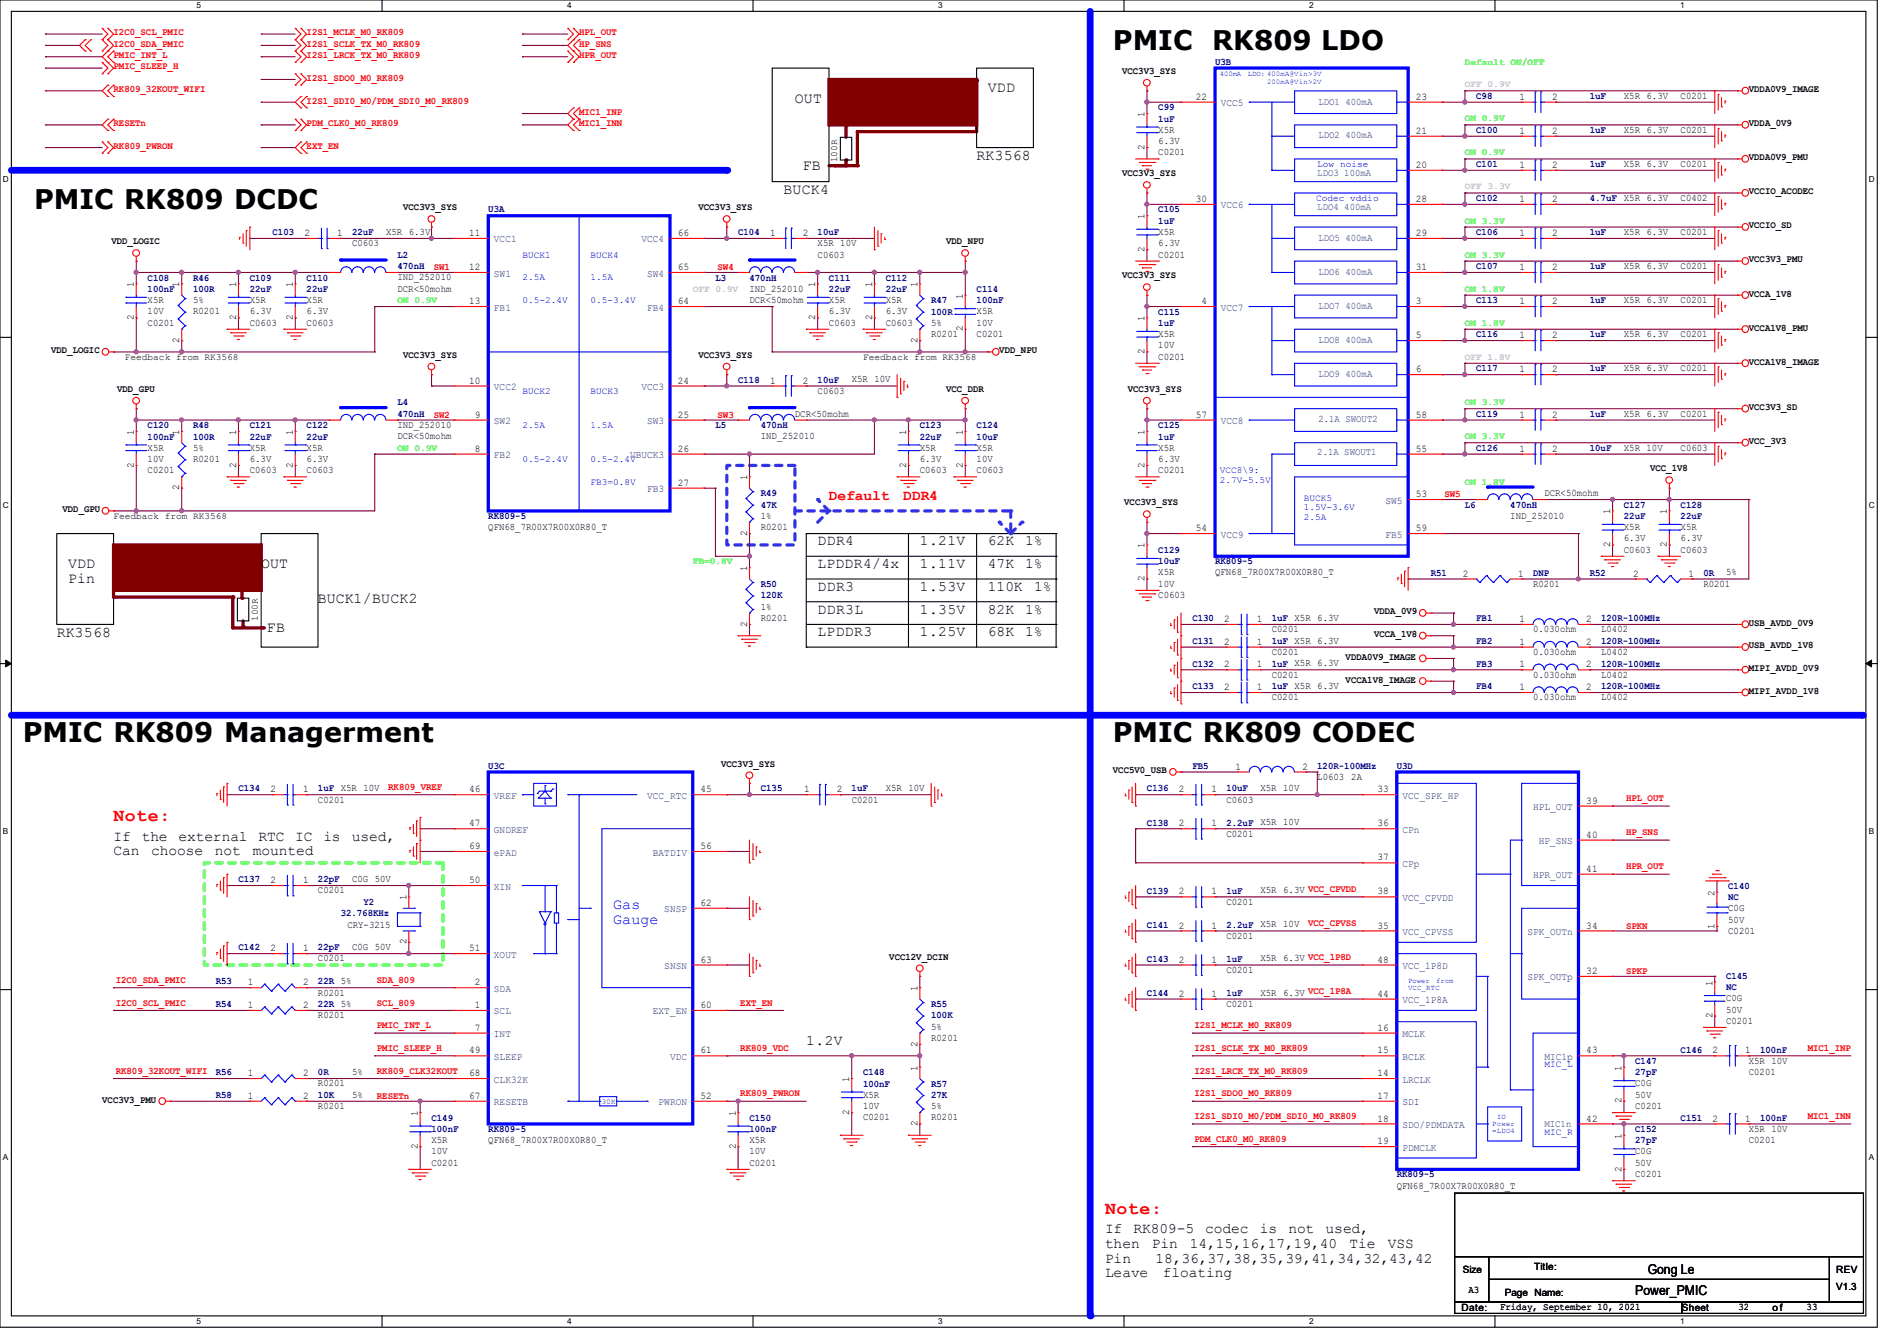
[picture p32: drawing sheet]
<svg xmlns="http://www.w3.org/2000/svg" width="297mm" height="210mm" viewBox="0 0 297 210" stroke-linecap="round" stroke-linejoin="round" font-family="sans-serif">
<defs><g id="words">
<g font-size="4.2">
<text x="174.2" y="7.8">PMIC</text>
<text x="189.8" y="7.8">RK809 LDO</text>
<text x="5.3" y="32.7">PMIC RK809 DCDC</text>
<text x="3.6" y="116.2">PMIC RK809 Managerment</text>
<text x="174.2" y="116.2">PMIC RK809 CODEC</text>
</g>
<g font-size="2.8" fill="#f00">
<text x="17.8" y="128.6">Note:</text>
<text x="173" y="190.1">Note:</text>
</g>
<g font-size="2.3">
<text x="124.5" y="16.1">OUT</text>
<text x="154.7" y="14.4">VDD</text>
<text x="125.7" y="26.6">FB</text>
<text x="152.9" y="25">RK3568</text>
<text x="122.7" y="30.4">BUCK4</text>
<text x="10.7" y="89">VDD</text>
<text x="40.9" y="89">OUT</text>
<text x="128" y="89">LPDDR4/4x</text>
<text x="128" y="85.4">DDR4</text>
<text x="144" y="85.4">1.21V</text>
<text x="144" y="89">1.11V</text>
<text x="154.7" y="85.4">62K</text>
<text x="154.7" y="89">47K</text>
<text x="160.5" y="85.4">1%</text>
<text x="160.5" y="89">1%</text>
<text x="10.7" y="91.4">Pin</text>
<text x="49.8" y="94.4">BUCK1/BUCK2</text>
<text x="128" y="92.5">DDR3</text>
<text x="144" y="92.5">1.53V</text>
<text x="154.7" y="92.5">110K</text>
<text x="161.9" y="92.5">1%</text>
<text x="8.9" y="99.7">RK3568</text>
<text x="41.8" y="99">FB</text>
<text x="128" y="99.7">LPDDR3</text>
<text x="128" y="96.1">DDR3L</text>
<text x="144" y="96.1">1.35V</text>
<text x="144" y="99.7">1.25V</text>
<text x="154.7" y="99.7">68K</text>
<text x="154.7" y="96.1">82K</text>
<text x="160.5" y="99.7">1%</text>
<text x="160.5" y="96.1">1%</text>
<text x="17.8" y="131.7">If</text>
<text x="22.2" y="131.7">the</text>
<text x="27.9" y="131.7">external</text>
<text x="40.5" y="131.7">RTC</text>
<text x="46.2" y="131.7">IC</text>
<text x="50.6" y="131.7">is</text>
<text x="55.1" y="131.7">used,</text>
<text x="17.8" y="133.9">Can</text>
<text x="23.7" y="133.9">choose</text>
<text x="33.6" y="133.9">not</text>
<text x="39.6" y="133.9">mounted</text>
<text x="126.2" y="163.7">1.2V</text>
<text x="173" y="193.2">If</text>
<text x="173" y="195.5">then</text>
<text x="173" y="197.7">Pin</text>
<text x="177.5" y="193.2">RK809-5</text>
<text x="180.3" y="195.5">Pin</text>
<text x="180.9" y="197.7">18,36,37,38,35,39,41,34,32,43,42</text>
<text x="186.3" y="195.5">14,15,16,17,19,40</text>
<text x="188.7" y="193.2">codec</text>
<text x="197.2" y="193.2">is</text>
<text x="201.7" y="193.2">not</text>
<text x="207.6" y="193.2">used,</text>
<text x="211.3" y="195.5">Tie</text>
<text x="217.3" y="195.5">VSS</text>
<text x="173" y="200">Leave</text>
<text x="182.1" y="200">floating</text>
</g>
<g font-size="2.3" fill="#f00">
<text x="129.8" y="78.3">Default</text>
<text x="141.4" y="78.3">DDR4</text>
</g>
<g font-size="2.3" fill="#00f">
<text x="96" y="142.4">Gas</text>
<text x="96" y="144.7">Gauge</text>
</g>
<g font-size="2.1">
<text x="256" y="202.9">Power_PMIC</text>
<text x="258" y="199.5">Gong Le</text>
</g>
<g font-size="1.6" fill="#f00">
<text x="17.8" y="5.5">I2C0_SCL_PMIC</text>
<text x="48" y="5.5">I2S1_MCLK_M0_RK809</text>
<text x="90.7" y="5.5">HPL_OUT</text>
<text x="17.8" y="9.1">PMIC_INT_L</text>
<text x="17.8" y="10.9">PMIC_SLEEP_H</text>
<text x="17.8" y="7.3">I2C0_SDA_PMIC</text>
<text x="48" y="7.3">I2S1_SCLK_TX_M0_RK809</text>
<text x="48" y="9.1">I2S1_LRCK_TX_M0_RK809</text>
<text x="90.7" y="9.1">HPR_OUT</text>
<text x="90.7" y="7.3">HP_SNS</text>
<text x="17.8" y="14.4">RK809_32KOUT_WIFI</text>
<text x="48" y="12.7">I2S1_SDO0_M0_RK809</text>
<text x="48" y="16.2">I2S1_SDI0_M0/PDM_SDI0_M0_RK809</text>
<text x="90.7" y="18">MIC1_INP</text>
<text x="17.8" y="19.8">RESETn</text>
<text x="17.8" y="23.3">RK809_PWRON</text>
<text x="48" y="19.8">PDM_CLK0_M0_RK809</text>
<text x="48" y="23.3">EXT_EN</text>
<text x="90.7" y="19.8">MIC1_INN</text>
<text x="67.9" y="42.3">SW1</text>
<text x="112.3" y="42.3">SW4</text>
<text x="67.9" y="65.4">SW2</text>
<text x="112.3" y="65.4">SW3</text>
<text x="226.1" y="77.9">SW5</text>
<text x="60.8" y="123.7">RK809_VREF</text>
<text x="254.6" y="125.5">HPL_OUT</text>
<text x="254.6" y="130.8">HP_SNS</text>
<text x="254.6" y="136.1">HPR_OUT</text>
<text x="204.8" y="145">VCC_CPVSS</text>
<text x="254.6" y="145.5">SPKN</text>
<text x="18.1" y="153.9">I2C0_SDA_PMIC</text>
<text x="59" y="153.9">SDA_809</text>
<text x="254.6" y="152.6">SPKP</text>
<text x="18.1" y="157.5">I2C0_SCL_PMIC</text>
<text x="59" y="161">PMIC_INT_L</text>
<text x="59" y="157.5">SCL_809</text>
<text x="115.9" y="157.5">EXT_EN</text>
<text x="187" y="161">I2S1_MCLK_M0_RK809</text>
<text x="59" y="164.6">PMIC_SLEEP_H</text>
<text x="115.9" y="164.6">RK809_VDC</text>
<text x="187" y="164.6">I2S1_SCLK_TX_M0_RK809</text>
<text x="283" y="164.6">MIC1_INP</text>
<text x="18.1" y="168.1">RK809_32KOUT_WIFI</text>
<text x="59" y="172.1">RESETn</text>
<text x="59" y="168.1">RK809_CLK32KOUT</text>
<text x="115.9" y="171.7">RK809_PWRON</text>
<text x="187" y="168.1">I2S1_LRCK_TX_M0_RK809</text>
<text x="187" y="171.7">I2S1_SDO0_M0_RK809</text>
<text x="187" y="175.3">I2S1_SDI0_M0/PDM_SDI0_M0_RK809</text>
<text x="187" y="178.8">PDM_CLK0_M0_RK809</text>
<text x="283" y="175.3">MIC1_INN</text>
</g>
<g font-size="1.6">
<text x="175.7" y="11.6">VCC3V3_SYS</text>
<text x="187.2" y="15.6">22</text>
<text x="221.7" y="15.6">23</text>
<text x="237.9" y="15.6">1</text>
<text x="243" y="15.6">2</text>
<text x="254.2" y="15.5">X5R 6.3V</text>
<text x="263.1" y="15.5">C0201</text>
<text x="273.8" y="14.4">VDDA0V9_IMAGE</text>
<text x="179.2" y="23.5" transform="rotate(-90 179.2 23.5)">2</text>
<text x="179.2" y="18.3" transform="rotate(-90 179.2 18.3)">1</text>
<text x="181.4" y="20.8">X5R</text>
<text x="181.4" y="22.6">6.3V</text>
<text x="221.7" y="21">21</text>
<text x="237.9" y="21">1</text>
<text x="243" y="21">2</text>
<text x="254.2" y="20.8">X5R 6.3V</text>
<text x="263.1" y="20.8">C0201</text>
<text x="273.8" y="19.8">VDDA_0V9</text>
<text x="175.7" y="27.6">VCC3V3_SYS</text>
<text x="181.4" y="24.3">C0201</text>
<text x="221.7" y="26.3">20</text>
<text x="237.9" y="26.3">1</text>
<text x="243" y="26.3">2</text>
<text x="254.2" y="26.1">X5R 6.3V</text>
<text x="263.1" y="26.1">C0201</text>
<text x="273.8" y="25.1">VDDA0V9_PMU</text>
<text x="63.1" y="32.9">VCC3V3_SYS</text>
<text x="109.3" y="32.9">VCC3V3_SYS</text>
<text x="179.2" y="34.3" transform="rotate(-90 179.2 34.3)">1</text>
<text x="187.2" y="31.6">30</text>
<text x="221.7" y="31.6">28</text>
<text x="237.9" y="31.6">1</text>
<text x="243" y="31.6">2</text>
<text x="254.2" y="31.5">X5R 6.3V</text>
<text x="263.1" y="31.5">C0402</text>
<text x="273.8" y="30.4">VCCIO_ACODEC</text>
<text x="273.8" y="35.8">VCCIO_SD</text>
<text x="17.4" y="38.3">VDD_LOGIC</text>
<text x="47.7" y="37">2</text>
<text x="52.8" y="37">1</text>
<text x="55.1" y="38.6">C0603</text>
<text x="60.5" y="36.8">X5R 6.3V</text>
<text x="73.4" y="37">11</text>
<text x="106.1" y="37">66</text>
<text x="120.6" y="37">1</text>
<text x="125.7" y="37">2</text>
<text x="128" y="40.3">C0603</text>
<text x="128" y="38.6">X5R 10V</text>
<text x="148.1" y="38.3">VDD_NPU</text>
<text x="179.2" y="39.5" transform="rotate(-90 179.2 39.5)">2</text>
<text x="181.4" y="40.3">C0201</text>
<text x="181.4" y="36.8">X5R</text>
<text x="181.4" y="38.6">6.3V</text>
<text x="221.7" y="37">29</text>
<text x="237.9" y="37">1</text>
<text x="243" y="37">2</text>
<text x="254.2" y="36.8">X5R 6.3V</text>
<text x="263.1" y="36.8">C0201</text>
<text x="273.8" y="41.1">VCC3V3_PMU</text>
<text x="21" y="45" transform="rotate(-90 21 45)">1</text>
<text x="23.1" y="47.5">X5R</text>
<text x="28.1" y="45" transform="rotate(-90 28.1 45)">1</text>
<text x="30.2" y="47.5">5%</text>
<text x="37" y="45" transform="rotate(-90 37 45)">1</text>
<text x="39.1" y="47.5">X5R</text>
<text x="45.8" y="45" transform="rotate(-90 45.8 45)">1</text>
<text x="48" y="47.5">X5R</text>
<text x="62.2" y="43.9">IND_252010</text>
<text x="62.2" y="45.7">DCR&lt;50mohm</text>
<text x="73.4" y="42.3">12</text>
<text x="73.4" y="47.6">13</text>
<text x="106.1" y="42.3">65</text>
<text x="106.1" y="47.6">64</text>
<text x="117.3" y="45.7">IND_252010</text>
<text x="117.3" y="47.5">DCR&lt;50mohm</text>
<text x="127.6" y="45" transform="rotate(-90 127.6 45)">1</text>
<text x="129.8" y="47.5">X5R</text>
<text x="136.5" y="45" transform="rotate(-90 136.5 45)">1</text>
<text x="138.7" y="47.5">X5R</text>
<text x="143.6" y="45" transform="rotate(-90 143.6 45)">1</text>
<text x="150.8" y="46.8" transform="rotate(-90 150.8 46.8)">1</text>
<text x="175.7" y="43.6">VCC3V3_SYS</text>
<text x="188.1" y="47.6">4</text>
<text x="221.7" y="42.3">31</text>
<text x="221.7" y="47.6">3</text>
<text x="237.9" y="47.6">1</text>
<text x="237.9" y="42.3">1</text>
<text x="243" y="47.6">2</text>
<text x="243" y="42.3">2</text>
<text x="254.2" y="47.5">X5R 6.3V</text>
<text x="254.2" y="42.1">X5R 6.3V</text>
<text x="263.1" y="47.5">C0201</text>
<text x="263.1" y="42.1">C0201</text>
<text x="273.8" y="46.4">VCCA_1V8</text>
<text x="21" y="50.1" transform="rotate(-90 21 50.1)">2</text>
<text x="23.1" y="51">C0201</text>
<text x="23.1" y="49.2">10V</text>
<text x="28.1" y="53.7" transform="rotate(-90 28.1 53.7)">2</text>
<text x="30.2" y="49.2">R0201</text>
<text x="37" y="50.1" transform="rotate(-90 37 50.1)">2</text>
<text x="39.1" y="51">C0603</text>
<text x="39.1" y="49.2">6.3V</text>
<text x="45.8" y="50.1" transform="rotate(-90 45.8 50.1)">2</text>
<text x="48" y="51">C0603</text>
<text x="48" y="49.2">6.3V</text>
<text x="127.6" y="50.1" transform="rotate(-90 127.6 50.1)">2</text>
<text x="129.8" y="51">C0603</text>
<text x="129.8" y="49.2">6.3V</text>
<text x="136.5" y="50.1" transform="rotate(-90 136.5 50.1)">2</text>
<text x="138.7" y="51">C0603</text>
<text x="138.7" y="49.2">6.3V</text>
<text x="143.6" y="53.7" transform="rotate(-90 143.6 53.7)">2</text>
<text x="145.8" y="52.8">R0201</text>
<text x="145.8" y="51">5%</text>
<text x="150.8" y="51.9" transform="rotate(-90 150.8 51.9)">2</text>
<text x="152.9" y="52.8">C0201</text>
<text x="152.9" y="49.2">X5R</text>
<text x="152.9" y="51">10V</text>
<text x="179.2" y="50.3" transform="rotate(-90 179.2 50.3)">1</text>
<text x="181.4" y="52.8">X5R</text>
<text x="221.7" y="53">5</text>
<text x="237.9" y="53">1</text>
<text x="243" y="53">2</text>
<text x="254.2" y="52.8">X5R 6.3V</text>
<text x="263.1" y="52.8">C0201</text>
<text x="273.8" y="51.8">VCCA1V8_PMU</text>
<text x="8" y="55.3">VDD_LOGIC</text>
<text x="63.1" y="56">VCC3V3_SYS</text>
<text x="109.3" y="56">VCC3V3_SYS</text>
<text x="133.3" y="59.9">X5R 10V</text>
<text x="156.5" y="55.3">VDD_NPU</text>
<text x="179.2" y="55.5" transform="rotate(-90 179.2 55.5)">2</text>
<text x="181.4" y="56.3">C0201</text>
<text x="181.4" y="54.6">10V</text>
<text x="221.7" y="58.3">6</text>
<text x="237.9" y="58.3">1</text>
<text x="243" y="58.3">2</text>
<text x="254.2" y="58.1">X5R 6.3V</text>
<text x="263.1" y="58.1">C0201</text>
<text x="273.8" y="57.1">VCCA1V8_IMAGE</text>
<text x="18.3" y="61.4">VDD_GPU</text>
<text x="73.4" y="60.1">10</text>
<text x="74.3" y="65.4">9</text>
<text x="106.1" y="60.1">24</text>
<text x="106.1" y="65.4">25</text>
<text x="120.6" y="60.1">1</text>
<text x="124.5" y="65.2">DCR&lt;50mohm</text>
<text x="125.7" y="60.1">2</text>
<text x="128" y="61.7">C0603</text>
<text x="148.1" y="61.4">VCC_DDR</text>
<text x="176.6" y="61.4">VCC3V3_SYS</text>
<text x="187.2" y="65.4">57</text>
<text x="221.7" y="65.4">58</text>
<text x="237.9" y="65.4">1</text>
<text x="243" y="65.4">2</text>
<text x="254.2" y="65.2">X5R 6.3V</text>
<text x="263.1" y="65.2">C0201</text>
<text x="273.8" y="64.2">VCC3V3_SD</text>
<text x="21" y="68.1" transform="rotate(-90 21 68.1)">1</text>
<text x="23.1" y="70.6">X5R</text>
<text x="28.1" y="68.1" transform="rotate(-90 28.1 68.1)">1</text>
<text x="30.2" y="70.6">5%</text>
<text x="37" y="68.1" transform="rotate(-90 37 68.1)">1</text>
<text x="39.1" y="70.6">X5R</text>
<text x="45.8" y="68.1" transform="rotate(-90 45.8 68.1)">1</text>
<text x="48" y="70.6">X5R</text>
<text x="62.2" y="67">IND_252010</text>
<text x="62.2" y="68.8">DCR&lt;50mohm</text>
<text x="74.3" y="70.7">8</text>
<text x="106.1" y="70.7">26</text>
<text x="119.1" y="68.8">IND_252010</text>
<text x="141.9" y="68.1" transform="rotate(-90 141.9 68.1)">1</text>
<text x="144" y="70.6">X5R</text>
<text x="150.8" y="68.1" transform="rotate(-90 150.8 68.1)">1</text>
<text x="152.9" y="70.6">X5R</text>
<text x="179.2" y="68.1" transform="rotate(-90 179.2 68.1)">1</text>
<text x="181.4" y="70.6">X5R</text>
<text x="221.7" y="70.7">55</text>
<text x="237.9" y="70.7">1</text>
<text x="243" y="70.7">2</text>
<text x="254.2" y="70.6">X5R 10V</text>
<text x="263.1" y="70.6">C0603</text>
<text x="273.8" y="69.6">VCC_3V3</text>
<text x="21" y="73.2" transform="rotate(-90 21 73.2)">2</text>
<text x="23.1" y="74.1">C0201</text>
<text x="23.1" y="72.3">10V</text>
<text x="28.1" y="76.8" transform="rotate(-90 28.1 76.8)">2</text>
<text x="30.2" y="72.3">R0201</text>
<text x="37" y="73.2" transform="rotate(-90 37 73.2)">2</text>
<text x="39.1" y="74.1">C0603</text>
<text x="39.1" y="72.3">6.3V</text>
<text x="45.8" y="73.2" transform="rotate(-90 45.8 73.2)">2</text>
<text x="48" y="74.1">C0603</text>
<text x="48" y="72.3">6.3V</text>
<text x="106.1" y="76.1">27</text>
<text x="117" y="75.2" transform="rotate(-90 117 75.2)">1</text>
<text x="141.9" y="73.2" transform="rotate(-90 141.9 73.2)">2</text>
<text x="144" y="74.1">C0603</text>
<text x="144" y="72.3">6.3V</text>
<text x="150.8" y="73.2" transform="rotate(-90 150.8 73.2)">2</text>
<text x="152.9" y="74.1">C0603</text>
<text x="152.9" y="72.3">10V</text>
<text x="179.2" y="73.2" transform="rotate(-90 179.2 73.2)">2</text>
<text x="181.4" y="74.1">C0201</text>
<text x="181.4" y="72.3">6.3V</text>
<text x="221.7" y="77.9">53</text>
<text x="241.8" y="77.7">DCR&lt;50mohm</text>
<text x="258.4" y="73.8">VCC_1V8</text>
<text x="9.8" y="80.2">VDD_GPU</text>
<text x="76.5" y="83">QFN68_7R00X7R00X0R80_T</text>
<text x="117" y="83.9" transform="rotate(-90 117 83.9)">2</text>
<text x="119.1" y="83">R0201</text>
<text x="119.1" y="81.2">1%</text>
<text x="176" y="79.2">VCC3V3_SYS</text>
<text x="187.2" y="83.2">54</text>
<text x="221.7" y="83.2">59</text>
<text x="236.5" y="81.2">IND_252010</text>
<text x="252.1" y="80.6" transform="rotate(-90 252.1 80.6)">1</text>
<text x="254.2" y="83">X5R</text>
<text x="261" y="80.6" transform="rotate(-90 261 80.6)">1</text>
<text x="263.1" y="83">X5R</text>
<text x="117" y="89.5" transform="rotate(-90 117 89.5)">1</text>
<text x="179.2" y="85.9" transform="rotate(-90 179.2 85.9)">1</text>
<text x="252.1" y="85.7" transform="rotate(-90 252.1 85.7)">2</text>
<text x="254.2" y="86.6">C0603</text>
<text x="254.2" y="84.8">6.3V</text>
<text x="261" y="85.7" transform="rotate(-90 261 85.7)">2</text>
<text x="263.1" y="86.6">C0603</text>
<text x="263.1" y="84.8">6.3V</text>
<text x="119.1" y="95.5">1%</text>
<text x="179.2" y="91" transform="rotate(-90 179.2 91)">2</text>
<text x="181.4" y="93.7">C0603</text>
<text x="181.4" y="90.1">X5R</text>
<text x="181.4" y="91.9">10V</text>
<text x="190.2" y="90.1">QFN68_7R00X7R00X0R80_T</text>
<text x="229" y="90.3">2</text>
<text x="237.7" y="90.3">1</text>
<text x="240" y="91.9">R0201</text>
<text x="255.7" y="90.3">2</text>
<text x="264.4" y="90.3">1</text>
<text x="266.7" y="91.9">R0201</text>
<text x="270.2" y="90.1">5%</text>
<text x="117" y="98.1" transform="rotate(-90 117 98.1)">2</text>
<text x="119.1" y="97.2">R0201</text>
<text x="191.7" y="97.4">2</text>
<text x="191.7" y="101">2</text>
<text x="196.8" y="97.4">1</text>
<text x="196.8" y="101">1</text>
<text x="199.1" y="99">C0201</text>
<text x="215.1" y="96.2">VDDA_0V9</text>
<text x="215.1" y="99.8">VCCA_1V8</text>
<text x="237.9" y="97.4">1</text>
<text x="237.9" y="101">1</text>
<text x="240" y="99">0.030ohm</text>
<text x="248.4" y="97.4">2</text>
<text x="248.4" y="101">2</text>
<text x="250.7" y="99">L0402</text>
<text x="273.8" y="101.6">USB_AVDD_1V8</text>
<text x="273.8" y="98">USB_AVDD_0V9</text>
<text x="191.7" y="104.5">2</text>
<text x="196.8" y="104.5">1</text>
<text x="199.1" y="102.6">C0201</text>
<text x="199.1" y="106.1">C0201</text>
<text x="210.7" y="106.9">VCCA1V8_IMAGE</text>
<text x="210.7" y="103.3">VDDA0V9_IMAGE</text>
<text x="237.9" y="104.5">1</text>
<text x="240" y="102.6">0.030ohm</text>
<text x="240" y="106.1">0.030ohm</text>
<text x="248.4" y="104.5">2</text>
<text x="250.7" y="102.6">L0402</text>
<text x="250.7" y="106.1">L0402</text>
<text x="273.8" y="105.1">MIPI_AVDD_0V9</text>
<text x="191.7" y="108.1">2</text>
<text x="196.8" y="108.1">1</text>
<text x="199.1" y="109.7">C0201</text>
<text x="237.9" y="108.1">1</text>
<text x="240" y="109.7">0.030ohm</text>
<text x="248.4" y="108.1">2</text>
<text x="250.7" y="109.7">L0402</text>
<text x="273.8" y="108.7">MIPI_AVDD_1V8</text>
<text x="42.3" y="124.1">2</text>
<text x="47.5" y="124.1">1</text>
<text x="49.8" y="125.7">C0201</text>
<text x="73.4" y="124.1">46</text>
<text x="109.7" y="124.1">45</text>
<text x="112.9" y="120.1">VCC3V3_SYS</text>
<text x="125.9" y="124.1">1</text>
<text x="131" y="124.1">2</text>
<text x="133.3" y="125.7">C0201</text>
<text x="138.7" y="123.9">X5R 10V</text>
<text x="174.2" y="121.1">VCC5V0_USB</text>
<text x="184.6" y="124.1">2</text>
<text x="189.7" y="124.1">1</text>
<text x="192" y="125.7">C0603</text>
<text x="193.5" y="120.5">1</text>
<text x="197.4" y="123.9">X5R 10V</text>
<text x="203.9" y="120.5">2</text>
<text x="206.2" y="122.1">L0603</text>
<text x="211.6" y="122.1">2A</text>
<text x="215.7" y="124.1">33</text>
<text x="248.4" y="125.9">39</text>
<text x="73.4" y="129.4">47</text>
<text x="184.6" y="129.4">2</text>
<text x="189.7" y="129.4">1</text>
<text x="192" y="131">C0201</text>
<text x="197.4" y="129.2">X5R 10V</text>
<text x="215.7" y="129.4">36</text>
<text x="248.4" y="131.2">40</text>
<text x="73.4" y="133">69</text>
<text x="109.7" y="133">56</text>
<text x="215.7" y="134.7">37</text>
<text x="248.4" y="136.5">41</text>
<text x="42.3" y="138.3">2</text>
<text x="47.5" y="138.3">1</text>
<text x="49.8" y="139.9">C0201</text>
<text x="55.1" y="138.1">C0G 50V</text>
<text x="63.6" y="141" transform="rotate(-90 63.6 141)">1</text>
<text x="73.4" y="138.3">50</text>
<text x="109.7" y="141.9">62</text>
<text x="184.6" y="140.1">2</text>
<text x="189.7" y="140.1">1</text>
<text x="192" y="141.7">C0201</text>
<text x="197.4" y="139.9">X5R 6.3V VCC_CPVDD</text>
<text x="215.7" y="140.1">38</text>
<text x="268.4" y="140.3" transform="rotate(-90 268.4 140.3)">2</text>
<text x="270.6" y="142.7">C0G</text>
<text x="42.3" y="149">2</text>
<text x="47.5" y="149">1</text>
<text x="54.4" y="145.4">CRY-3215</text>
<text x="55.1" y="148.8">C0G 50V</text>
<text x="63.6" y="147.9" transform="rotate(-90 63.6 147.9)">2</text>
<text x="73.4" y="149">51</text>
<text x="184.6" y="145.4">2</text>
<text x="189.7" y="145.4">1</text>
<text x="192" y="147">C0201</text>
<text x="197.4" y="145.2">X5R 10V</text>
<text x="215.7" y="145.4">35</text>
<text x="248.4" y="145.4">34</text>
<text x="268.4" y="145.4" transform="rotate(-90 268.4 145.4)">1</text>
<text x="270.6" y="146.3">C0201</text>
<text x="270.6" y="144.5">50V</text>
<text x="38.8" y="154.3">1</text>
<text x="47.5" y="154.3">2</text>
<text x="49.8" y="155.9">R0201</text>
<text x="49.8" y="150.6">C0201</text>
<text x="74.3" y="154.3">2</text>
<text x="109.7" y="150.8">63</text>
<text x="139.2" y="150.3">VCC12V_DCIN</text>
<text x="143.6" y="155.2" transform="rotate(-90 143.6 155.2)">1</text>
<text x="184.6" y="150.8">2</text>
<text x="189.7" y="150.8">1</text>
<text x="192" y="152.4">C0201</text>
<text x="197.4" y="155.9">X5R 6.3V VCC_1P8A</text>
<text x="197.4" y="150.6">X5R 6.3V VCC_1P8D</text>
<text x="215.7" y="150.8">48</text>
<text x="248.4" y="152.5">32</text>
<text x="268.1" y="154.3" transform="rotate(-90 268.1 154.3)">1</text>
<text x="38.8" y="157.9">1</text>
<text x="47.5" y="157.9">2</text>
<text x="49.8" y="159.5">R0201</text>
<text x="74.3" y="157.9">1</text>
<text x="74.3" y="161.4">7</text>
<text x="109.7" y="157.9">60</text>
<text x="145.8" y="161.2">5%</text>
<text x="184.6" y="156.1">2</text>
<text x="189.7" y="156.1">1</text>
<text x="192" y="157.7">C0201</text>
<text x="215.7" y="156.1">44</text>
<text x="215.7" y="161.4">16</text>
<text x="268.1" y="159.5" transform="rotate(-90 268.1 159.5)">2</text>
<text x="270.2" y="160.4">C0201</text>
<text x="270.2" y="156.8">C0G</text>
<text x="270.2" y="158.6">50V</text>
<text x="73.4" y="165">49</text>
<text x="109.7" y="165">61</text>
<text x="143.6" y="167.7" transform="rotate(-90 143.6 167.7)">1</text>
<text x="143.6" y="163.9" transform="rotate(-90 143.6 163.9)">2</text>
<text x="145.8" y="163">R0201</text>
<text x="215.7" y="165">15</text>
<text x="248.4" y="165">43</text>
<text x="253.9" y="167.7" transform="rotate(-90 253.9 167.7)">1</text>
<text x="268.1" y="165">2</text>
<text x="273.3" y="165">1</text>
<text x="273.8" y="166.6">X5R 10V</text>
<text x="16" y="172.7">VCC3V3_PMU</text>
<text x="38.8" y="172.1">1</text>
<text x="38.8" y="168.5">1</text>
<text x="47.5" y="172.1">2</text>
<text x="47.5" y="168.5">2</text>
<text x="49.8" y="173.7">R0201</text>
<text x="49.8" y="170.1">R0201</text>
<text x="55.1" y="171.9">5%</text>
<text x="55.1" y="168.4">5%</text>
<text x="73.4" y="168.5">68</text>
<text x="73.4" y="172.1">67</text>
<text x="109.7" y="172.1">52</text>
<text x="133" y="169.5" transform="rotate(-90 133 169.5)">1</text>
<text x="135.1" y="171.9">X5R</text>
<text x="135.1" y="173.7">10V</text>
<text x="145.8" y="173.7">5%</text>
<text x="215.7" y="168.5">14</text>
<text x="215.7" y="172.1">17</text>
<text x="253.9" y="172.8" transform="rotate(-90 253.9 172.8)">2</text>
<text x="256" y="173.7">C0201</text>
<text x="256" y="170.1">C0G</text>
<text x="256" y="171.9">50V</text>
<text x="273.8" y="168.4">C0201</text>
<text x="65.4" y="179.9" transform="rotate(-90 65.4 179.9)">2</text>
<text x="65.4" y="174.8" transform="rotate(-90 65.4 174.8)">1</text>
<text x="67.6" y="179">X5R</text>
<text x="76.5" y="179">QFN68_7R00X7R00X0R80_T</text>
<text x="115.2" y="179.9" transform="rotate(-90 115.2 179.9)">2</text>
<text x="115.2" y="174.8" transform="rotate(-90 115.2 174.8)">1</text>
<text x="117.3" y="179">X5R</text>
<text x="133" y="174.6" transform="rotate(-90 133 174.6)">2</text>
<text x="135.1" y="175.5">C0201</text>
<text x="143.6" y="176.4" transform="rotate(-90 143.6 176.4)">2</text>
<text x="145.8" y="175.5">R0201</text>
<text x="215.7" y="175.6">18</text>
<text x="215.7" y="179.2">19</text>
<text x="248.4" y="175.6">42</text>
<text x="253.9" y="178.3" transform="rotate(-90 253.9 178.3)">1</text>
<text x="268.1" y="175.6">2</text>
<text x="273.3" y="175.6">1</text>
<text x="273.8" y="179">C0201</text>
<text x="273.8" y="177.2">X5R 10V</text>
<text x="67.6" y="182.6">C0201</text>
<text x="67.6" y="180.8">10V</text>
<text x="117.3" y="182.6">C0201</text>
<text x="117.3" y="180.8">10V</text>
<text x="253.9" y="183.5" transform="rotate(-90 253.9 183.5)">2</text>
<text x="256" y="184.4">C0201</text>
<text x="256" y="180.8">C0G</text>
<text x="256" y="182.6">50V</text>
<text x="218.7" y="186.1">QFN68_7R00X7R00X0R80_T</text>
<text x="229" y="199.3">Size</text>
<text x="229.9" y="202.5">A3</text>
<text x="235.6" y="202.9">Page Name:</text>
<text x="240.2" y="199">Title:</text>
<text x="287.5" y="202">V1.3</text>
<text x="287.5" y="199.3">REV</text>
<text x="228.8" y="205.4">Date:</text>
<text x="234.9" y="205.1">Friday, September 10, 2021</text>
<text x="263.3" y="205.4">Sheet</text>
<text x="272.2" y="205.1">32</text>
<text x="277.5" y="205.4">o f</text>
<text x="282.9" y="205.1">33</text>
</g>
<g font-size="1.6" fill="#000080">
<text x="190.2" y="10.2">U3B</text>
<text x="181.4" y="17.3">C99</text>
<text x="231.1" y="15.5">C98</text>
<text x="248.9" y="15.5">1uF</text>
<text x="181.4" y="19">1uF</text>
<text x="231.1" y="20.8">C100</text>
<text x="248.9" y="20.8">1uF</text>
<text x="231.1" y="26.2">C101</text>
<text x="248.9" y="26.2">1uF</text>
<text x="76.5" y="33.3">U3A</text>
<text x="181.4" y="33.3">C105</text>
<text x="181.4" y="35.1">1uF</text>
<text x="231.1" y="31.5">C102</text>
<text x="248.9" y="31.5">4.7uF</text>
<text x="42.7" y="36.8">C103</text>
<text x="55.1" y="36.8">22uF</text>
<text x="62.2" y="40.4">L2</text>
<text x="115.6" y="36.8">C104</text>
<text x="128" y="36.8">10uF</text>
<text x="231.1" y="36.8">C106</text>
<text x="248.9" y="36.8">1uF</text>
<text x="23.1" y="43.9">C108</text>
<text x="23.1" y="45.7">100nF</text>
<text x="30.2" y="43.9">R46</text>
<text x="30.2" y="45.7">100R</text>
<text x="39.1" y="43.9">C109</text>
<text x="39.1" y="45.7">22uF</text>
<text x="48" y="43.9">C110</text>
<text x="48" y="45.7">22uF</text>
<text x="62.2" y="42.2">470nH</text>
<text x="112" y="43.9">L3</text>
<text x="117.3" y="43.9">470nH</text>
<text x="129.8" y="43.9">C111</text>
<text x="129.8" y="45.7">22uF</text>
<text x="138.7" y="43.9">C112</text>
<text x="138.7" y="45.7">22uF</text>
<text x="145.8" y="47.5">R47</text>
<text x="152.9" y="45.7">C114</text>
<text x="152.9" y="47.5">100nF</text>
<text x="231.1" y="47.5">C113</text>
<text x="231.1" y="42.2">C107</text>
<text x="248.9" y="47.5">1uF</text>
<text x="248.9" y="42.2">1uF</text>
<text x="145.8" y="49.3">100R</text>
<text x="181.4" y="49.3">C115</text>
<text x="181.4" y="51.1">1uF</text>
<text x="231.1" y="52.8">C116</text>
<text x="248.9" y="52.8">1uF</text>
<text x="115.6" y="59.9">C118</text>
<text x="128" y="59.9">10uF</text>
<text x="231.1" y="58.2">C117</text>
<text x="248.9" y="58.2">1uF</text>
<text x="62.2" y="63.5">L4</text>
<text x="62.2" y="65.3">470nH</text>
<text x="231.1" y="65.3">C119</text>
<text x="248.9" y="65.3">1uF</text>
<text x="23.1" y="67.1">C120</text>
<text x="23.1" y="68.8">100nF</text>
<text x="30.2" y="67.1">R48</text>
<text x="30.2" y="68.8">100R</text>
<text x="39.1" y="67.1">C121</text>
<text x="39.1" y="68.8">22uF</text>
<text x="48" y="67.1">C122</text>
<text x="48" y="68.8">22uF</text>
<text x="112" y="67.1">L5</text>
<text x="119.1" y="67.1">470nH</text>
<text x="144" y="67.1">C123</text>
<text x="144" y="68.8">22uF</text>
<text x="152.9" y="67.1">C124</text>
<text x="152.9" y="68.8">10uF</text>
<text x="181.4" y="67.1">C125</text>
<text x="181.4" y="68.8">1uF</text>
<text x="231.1" y="70.6">C126</text>
<text x="248.9" y="70.6">10uF</text>
<text x="119.1" y="77.7">R49</text>
<text x="76.5" y="81.3">RK809-5</text>
<text x="119.1" y="79.5">47K</text>
<text x="229.4" y="79.5">L6</text>
<text x="236.5" y="79.5">470nH</text>
<text x="254.2" y="79.5">C127</text>
<text x="254.2" y="81.3">22uF</text>
<text x="263.1" y="79.5">C128</text>
<text x="263.1" y="81.3">22uF</text>
<text x="181.4" y="86.6">C129</text>
<text x="181.4" y="88.4">10uF</text>
<text x="190.2" y="88.4">RK809-5</text>
<text x="119.1" y="91.9">R50</text>
<text x="119.1" y="93.7">120K</text>
<text x="224" y="90.2">R51</text>
<text x="240" y="90.2">DNP</text>
<text x="248.9" y="90.2">R52</text>
<text x="266.7" y="90.2">0R</text>
<text x="186.7" y="97.3">C130</text>
<text x="186.7" y="100.8">C131</text>
<text x="199.1" y="97.3">1uF X5R 6.3V</text>
<text x="199.1" y="100.8">1uF X5R 6.3V</text>
<text x="231.1" y="97.3">FB1</text>
<text x="231.1" y="100.8">FB2</text>
<text x="250.7" y="97.3">120R-100MHz</text>
<text x="250.7" y="100.8">120R-100MHz</text>
<text x="186.7" y="104.4">C132</text>
<text x="186.7" y="107.9">C133</text>
<text x="199.1" y="104.4">1uF X5R 6.3V</text>
<text x="199.1" y="107.9">1uF X5R 6.3V</text>
<text x="231.1" y="107.9">FB4</text>
<text x="231.1" y="104.4">FB3</text>
<text x="250.7" y="107.9">120R-100MHz</text>
<text x="250.7" y="104.4">120R-100MHz</text>
<text x="37.3" y="123.9">C134</text>
<text x="49.8" y="123.9">1uF X5R 10V</text>
<text x="76.5" y="120.4">U3C</text>
<text x="119.1" y="123.9">C135</text>
<text x="133.3" y="123.9">1uF</text>
<text x="179.6" y="123.9">C136</text>
<text x="186.7" y="120.4">FB5</text>
<text x="192" y="123.9">10uF</text>
<text x="206.2" y="120.4">120R-100MHz</text>
<text x="218.7" y="120.4">U3D</text>
<text x="179.6" y="129.3">C138</text>
<text x="192" y="129.3">2.2uF</text>
<text x="37.3" y="138.2">C137</text>
<text x="49.8" y="138.2">22pF</text>
<text x="53.3" y="143.5">32.768KHz</text>
<text x="56.9" y="141.7">Y2</text>
<text x="179.6" y="140">C139</text>
<text x="192" y="140">1uF</text>
<text x="270.6" y="139.2">C140</text>
<text x="270.6" y="141">NC</text>
<text x="37.3" y="148.8">C142</text>
<text x="49.8" y="148.8">22pF</text>
<text x="179.6" y="145.3">C141</text>
<text x="192" y="145.3">2.2uF</text>
<text x="33.8" y="154.2">R53</text>
<text x="49.8" y="154.2">22R 5%</text>
<text x="179.6" y="156">C144</text>
<text x="179.6" y="150.6">C143</text>
<text x="192" y="156">1uF</text>
<text x="192" y="150.6">1uF</text>
<text x="270.2" y="153.3">C145</text>
<text x="270.2" y="155.1">NC</text>
<text x="33.8" y="157.7">R54</text>
<text x="49.8" y="157.7">22R 5%</text>
<text x="145.8" y="157.7">R55</text>
<text x="145.8" y="159.5">100K</text>
<text x="256" y="166.6">C147</text>
<text x="263.1" y="164.8">C146</text>
<text x="275.6" y="164.8">100nF</text>
<text x="33.8" y="172">R58</text>
<text x="33.8" y="168.4">R56</text>
<text x="49.8" y="172">10K</text>
<text x="49.8" y="168.4">0R</text>
<text x="135.1" y="168.4">C148</text>
<text x="135.1" y="170.2">100nF</text>
<text x="145.8" y="170.2">R57</text>
<text x="145.8" y="172">27K</text>
<text x="256" y="168.4">27pF</text>
<text x="67.6" y="175.5">C149</text>
<text x="67.6" y="177.3">100nF</text>
<text x="76.5" y="177.3">RK809-5</text>
<text x="117.3" y="175.5">C150</text>
<text x="117.3" y="177.3">100nF</text>
<text x="256" y="177.3">C152</text>
<text x="256" y="179.1">27pF</text>
<text x="263.1" y="175.5">C151</text>
<text x="275.6" y="175.5">100nF</text>
<text x="218.7" y="184.4">RK809-5</text>
</g>
<g font-size="1.6" fill="#004080">
<text x="191.1" y="16.6">VCC5</text>
<text x="206.4" y="16.5">LDO1 400mA</text>
<text x="206.4" y="21.7">LDO2 400mA</text>
<text x="206.2" y="27.6">LDO3 100mA</text>
<text x="191.1" y="32.6">VCC6</text>
<text x="206.2" y="32.9">LDO4 400mA</text>
<text x="77.3" y="38">VCC1</text>
<text x="100.5" y="38">VCC4</text>
<text x="206.4" y="37.7">LDO5 400mA</text>
<text x="77.3" y="43.3">SW1</text>
<text x="101.3" y="43.3">SW4</text>
<text x="206.4" y="43">LDO6 400mA</text>
<text x="77.3" y="48.6">FB1</text>
<text x="101.3" y="48.6">FB4</text>
<text x="191.1" y="48.6">VCC7</text>
<text x="206.4" y="48.3">LDO7 400mA</text>
<text x="206.4" y="53.7">LDO8 400mA</text>
<text x="206.4" y="59">LDO9 400mA</text>
<text x="77.3" y="61.1">VCC2</text>
<text x="100.5" y="61.1">VCC3</text>
<text x="77.3" y="66.4">SW2</text>
<text x="77.3" y="71.8">FB2</text>
<text x="98.7" y="71.8">VBUCK3</text>
<text x="101.3" y="66.4">SW3</text>
<text x="191.1" y="66.4">VCC8</text>
<text x="206.2" y="71.3">2.1A SWOUT1</text>
<text x="206.4" y="66.1">2.1A SWOUT2</text>
<text x="101.3" y="77.1">FB3</text>
<text x="216.9" y="78.9">SW5</text>
<text x="191.1" y="84.2">VCC9</text>
<text x="216.9" y="84.2">FB5</text>
<text x="77.3" y="125.1">VREF</text>
<text x="101.3" y="125.1">VCC_RTC</text>
<text x="219.6" y="125.1">VCC_SPK_HP</text>
<text x="77.3" y="130.4">GNDREF</text>
<text x="219.6" y="130.4">CPn</text>
<text x="240" y="126.9">HPL_OUT</text>
<text x="77.3" y="134">ePAD</text>
<text x="102.2" y="134">BATDIV</text>
<text x="219.6" y="135.8">CPp</text>
<text x="240" y="137.5">HPR_OUT</text>
<text x="240.9" y="132.2">HP_SNS</text>
<text x="77.3" y="139.3">XIN</text>
<text x="104" y="142.9">SNSP</text>
<text x="219.6" y="141.1">VCC_CPVDD</text>
<text x="77.3" y="150">XOUT</text>
<text x="219.6" y="146.4">VCC_CPVSS</text>
<text x="239.1" y="146.4">SPK_OUTn</text>
<text x="77.3" y="155.3">SDA</text>
<text x="104" y="151.8">SNSN</text>
<text x="219.6" y="151.8">VCC_1P8D</text>
<text x="239.1" y="153.5">SPK_OUTp</text>
<text x="77.3" y="158.9">SCL</text>
<text x="102.2" y="158.9">EXT_EN</text>
<text x="219.6" y="157.1">VCC_1P8A</text>
<text x="77.3" y="162.4">INT</text>
<text x="77.3" y="166">SLEEP</text>
<text x="104.9" y="166">VDC</text>
<text x="219.6" y="162.4">MCLK</text>
<text x="219.6" y="166">BCLK</text>
<text x="241.8" y="166">MIC1p</text>
<text x="77.3" y="169.5">CLK32K</text>
<text x="77.3" y="173.1">RESETB</text>
<text x="103.1" y="173.1">PWRON</text>
<text x="219.6" y="169.5">LRCLK</text>
<text x="219.6" y="173.1">SDI</text>
<text x="219.6" y="176.7">SDO/PDMDATA</text>
<text x="241.8" y="176.5">MIC1n</text>
<text x="219.6" y="180.2">PDMCLK</text>
</g>
<g font-size="1.5" fill="#0f0">
<text x="229.4" y="10.1">Default ON/OFF</text>
<text x="229.4" y="19">ON 0.9V</text>
<text x="229.4" y="24.3">ON 0.9V</text>
<text x="229.4" y="35">ON 3.3V</text>
<text x="229.4" y="40.3">ON 3.3V</text>
<text x="62.2" y="47.5">ON 0.9V</text>
<text x="229.4" y="45.7">ON 1.8V</text>
<text x="229.4" y="51">ON 1.8V</text>
<text x="229.4" y="63.5">ON 3.3V</text>
<text x="62.2" y="70.6">ON 0.9V</text>
<text x="229.4" y="68.8">ON 3.3V</text>
<text x="229.4" y="75.9">ON 1.8V</text>
<text x="108.5" y="88.3">FB=0.8V</text>
</g>
<g font-size="1.5" fill="#c0c0c0">
<text x="229.4" y="13.7">OFF 0.9V</text>
<text x="229.4" y="29.7">OFF 3.3V</text>
<text x="108.5" y="45.7">OFF 0.9V</text>
<text x="229.4" y="56.3">OFF 1.8V</text>
</g>
<g font-size="1.5">
<text x="131.1" y="25.4" transform="rotate(-90 131.1 25.4)">100R</text>
<text x="19.6" y="56.3">Feedback from RK3568</text>
<text x="135.1" y="56.3">Feedback from RK3568</text>
<text x="17.8" y="81.2">Feedback from RK3568</text>
<text x="40.4" y="97.2" transform="rotate(-90 40.4 97.2)">100R</text>
</g>
<g font-size="1.5" fill="#00f">
<text x="206.2" y="26.1">Low noise</text>
<text x="206.1" y="31.5">Codec vddio</text>
<text x="81.8" y="40.3">BUCK1</text>
<text x="92.5" y="40.3">BUCK4</text>
<text x="81.8" y="43.9">2.5A</text>
<text x="81.8" y="47.5">0.5-2.4V</text>
<text x="92.5" y="43.9">1.5A</text>
<text x="92.5" y="47.5">0.5-3.4V</text>
<text x="81.8" y="61.7">BUCK2</text>
<text x="92.5" y="61.7">BUCK3</text>
<text x="81.8" y="67">2.5A</text>
<text x="92.5" y="67">1.5A</text>
<text x="81.8" y="72.3">0.5-2.4V</text>
<text x="92.5" y="72.3">0.5-2.4V</text>
<text x="92.5" y="75.9">FB3=0.8V</text>
<text x="191" y="74.1">VCC8\9:</text>
<text x="191" y="75.6">2.7V-5.5V</text>
<text x="204.1" y="78.4">BUCK5</text>
<text x="204.1" y="79.9">1.5V-3.6V</text>
<text x="204.1" y="81.4">2.5A</text>
<text x="241.8" y="167.1">MIC_L</text>
<text x="241.8" y="177.8">MIC_R</text>
</g>
<g font-size="1.3">
<text x="30.8" y="1.3">5</text>
<text x="88.8" y="1.3">4</text>
<text x="146.9" y="1.3">3</text>
<text x="205" y="1.3">2</text>
<text x="263.1" y="1.3">1</text>
<text x=".5" y="28.4">D</text>
<text x="292.6" y="28.4">D</text>
<text x=".5" y="79.5">C</text>
<text x="292.6" y="79.5">C</text>
<text x=".5" y="130.6">B</text>
<text x="292.6" y="130.6">B</text>
<text x=".5" y="181.7">A</text>
<text x="292.6" y="181.7">A</text>
<text x="30.8" y="207.4">5</text>
<text x="88.8" y="207.4">4</text>
<text x="146.9" y="207.4">3</text>
<text x="205" y="207.4">2</text>
<text x="263.1" y="207.4">1</text>
</g>
<g font-size="1.1" fill="#00f">
<text x="191" y="12">400mA</text>
<text x="195.4" y="12">LDO: 400mA@Vin&gt;3V</text>
<text x="198.4" y="13.1">200mA@Vin&gt;2V</text>
<text x="220.5" y="153.9">Power</text>
<text x="220.5" y="155">VCC_RTC</text>
<text x="224.9" y="153.9">from</text>
<text x="94.2" y="172.9">30K</text>
<text x="233.6" y="176.4">Power</text>
<text x="233.6" y="177.5">=LDO4</text>
<text x="234.4" y="175.2">IO</text>
</g>
</g></defs>
<path d="M0 0h293.9v207.9h-293.9zM1.8 1.8h290.3v204.3h-290.3z" fill="none" stroke="#000" stroke-width=".17"/>
<g fill="#fff">
<path d="M30.8 .2h.7v1.4h-.7z"/>
<path d="M30.8 206.2h.7v1.4h-.7z"/>
</g>
<path d="M59.8 0v1.8M59.8 206.1v1.8" fill="none" stroke="#000" stroke-width=".17"/>
<g fill="#fff">
<path d="M88.8 .2h.7v1.4h-.7z"/>
<path d="M88.8 206.2h.7v1.4h-.7z"/>
</g>
<path d="M117.9 0v1.8M117.9 206.1v1.8" fill="none" stroke="#000" stroke-width=".17"/>
<g fill="#fff">
<path d="M146.9 .2h.7v1.4h-.7z"/>
<path d="M146.9 206.2h.7v1.4h-.7z"/>
</g>
<path d="M176 0v1.8M176 206.1v1.8" fill="none" stroke="#000" stroke-width=".17"/>
<g fill="#fff">
<path d="M205 .2h.7v1.4h-.7z"/>
<path d="M205 206.2h.7v1.4h-.7z"/>
</g>
<path d="M234.1 0v1.8M234.1 206.1v1.8" fill="none" stroke="#000" stroke-width=".17"/>
<g fill="#fff">
<path d="M263.1 .2h.6v1.4h-.6z"/>
<path d="M263.1 206.2h.6v1.4h-.6z"/>
<path d="M.5 27.3h.9v1.4h-.9z"/>
<path d="M292.6 27.3h.9v1.4h-.9z"/>
<path d="M.5 78.4h.9v1.4h-.9z"/>
<path d="M292.6 78.4h.9v1.4h-.9z"/>
</g>
<path d="M0 52.8h1.8M292.1 52.8h1.8" fill="none" stroke="#000" stroke-width=".17"/>
<g fill="#fff">
<path d="M.5 129.5h.8v1.4h-.8z"/>
<path d="M292.6 129.5h.8v1.4h-.8z"/>
</g>
<path d="M0 103.9h1.8M292.1 103.9h1.8" fill="none" stroke="#000" stroke-width=".17"/>
<path d="M.9 103.4l.9 .5-.9 .5zM292.1 103.9l.9-.5v1z" fill="#000" stroke="#000" stroke-width=".16"/>
<g fill="#fff">
<path d="M.5 180.5h.8v1.4h-.8z"/>
<path d="M292.6 180.5h.8v1.4h-.8z"/>
</g>
<path d="M0 155h1.8M292.1 155h1.8" fill="none" stroke="#000" stroke-width=".17"/>
<path d="M170.7 1.8v204.3" fill="none" stroke="#00f" stroke-width="1.1"/>
<circle cx="170.7" cy="206.1" r=".53" fill="#00f"/>
<path d="M1.8 112h289.8" fill="none" stroke="#00f" stroke-width="1.1"/>
<circle cx="291.6" cy="112" r=".53" fill="#00f"/>
<path d="M1.8 26.7h112" fill="none" stroke="#00f" stroke-width="1.1"/>
<circle cx="113.8" cy="26.7" r=".53" fill="#00f"/>
<g fill="none" stroke="#000" stroke-width=".17">
<path d="M126.2 83.6h.1M126.2 83.6h39.2M126.2 83.6v17.7M126.2 97.8h39.2M126.2 94.2h39.2M126.2 90.7h39.2M126.2 87.1h39.2M142.2 83.6h.1M142.2 83.6v17.7M152.9 83.6h.1M152.9 83.6v17.7M165.4 83.6h.1"/>
<path d="M165.4 97.8h.1M165.4 94.2h.1M165.4 90.7h.1M165.4 87.1h.1M165.4 83.6v17.7M126.2 101.3h.1M126.2 101.3h39.2M165.4 101.3h.1"/>
</g>
<path d="M124.5 80h33.7" fill="none" stroke="#8000ff" stroke-width=".51" stroke-dasharray="1 1"/>
<circle cx="158.2" cy="80" r=".25" fill="#8000ff" stroke-dasharray="1 1"/>
<path d="M158.2 80v3.6" fill="none" stroke="#8000ff" stroke-width=".51" stroke-dasharray="1 1"/>
<circle cx="158.2" cy="83.6" r=".25" fill="#8000ff" stroke-dasharray="1 1"/>
<path d="M158.2 83.6l1.8-1.8" fill="none" stroke="#8000ff" stroke-width=".51" stroke-dasharray="1 1"/>
<circle cx="160" cy="81.8" r=".25" fill="#8000ff" stroke-dasharray="1 1"/>
<path d="M158.2 83.6l-1.7-1.8" fill="none" stroke="#8000ff" stroke-width=".51" stroke-dasharray="1 1"/>
<circle cx="156.5" cy="81.8" r=".25" fill="#8000ff" stroke-dasharray="1 1"/>
<path d="M128 81.8l1.8-1.8" fill="none" stroke="#8000ff" stroke-width=".51" stroke-dasharray="1 1"/>
<circle cx="129.8" cy="80" r=".25" fill="#8000ff" stroke-dasharray="1 1"/>
<path d="M129.8 80l-1.8-1.8" fill="none" stroke="#8000ff" stroke-width=".51" stroke-dasharray="1 1"/>
<circle cx="128" cy="78.2" r=".25" fill="#8000ff" stroke-dasharray="1 1"/>
<path d="M113.8 72.9h10.7v12.4h-10.7z" fill="none" stroke="#8000ff" stroke-width=".51" stroke-dasharray="1 1"/>
<path d="M8.9 83.6h8.9v14.2h-8.9zM40.9 83.6h8.9v17.7h-8.9z" fill="none" stroke="#000" stroke-width=".17"/>
<path d="M17.8 85.3h23.1v7.2h-23.1z" fill-rule="evenodd" fill="#800000" stroke="#800000" stroke-width=".51"/>
<path d="M17.8 85.7v7.8" fill="none" stroke="#800000" stroke-width=".51"/>
<circle cx="17.8" cy="93.5" r=".25" fill="#800000"/>
<path d="M17.8 93.5h18.6" fill="none" stroke="#800000" stroke-width=".51"/>
<circle cx="36.4" cy="93.5" r=".25" fill="#800000"/>
<path d="M38.1 97.2v.9" fill="none" stroke="#800000" stroke-width=".51"/>
<circle cx="38.1" cy="98.1" r=".25" fill="#800000"/>
<path d="M37.2 93.7h1.7v3.5h-1.7z" fill="none" stroke="#000" stroke-width=".17"/>
<path d="M37.9 92.6v1.1" fill="none" stroke="#800000" stroke-width=".51"/>
<circle cx="37.9" cy="93.7" r=".25" fill="#800000"/>
<path d="M36.4 93.5v4.8" fill="none" stroke="#800000" stroke-width=".51"/>
<circle cx="36.4" cy="93.5" r=".25" fill="#800000"/>
<path d="M36.4 98.3h4.8" fill="none" stroke="#800000" stroke-width=".51"/>
<circle cx="41.2" cy="98.3" r=".25" fill="#800000"/>
<path d="M152.9 12.6v8" fill="none" stroke="#800000" stroke-width=".51"/>
<circle cx="152.9" cy="12.6" r=".25" fill="#800000"/>
<path d="M134.2 20.6h18.7" fill="none" stroke="#800000" stroke-width=".51"/>
<circle cx="134.2" cy="20.6" r=".25" fill="#800000"/>
<path d="M132.5 25.1v.9" fill="none" stroke="#800000" stroke-width=".51"/>
<circle cx="132.5" cy="25.1" r=".25" fill="#800000"/>
<path d="M132.5 19.7v1.8" fill="none" stroke="#800000" stroke-width=".51"/>
<circle cx="132.5" cy="19.7" r=".25" fill="#800000"/>
<path d="M131.6 21.5h1.7v3.6h-1.7z" fill="none" stroke="#000" stroke-width=".17"/>
<path d="M134.2 20.6v5.4" fill="none" stroke="#800000" stroke-width=".51"/>
<circle cx="134.2" cy="26" r=".25" fill="#800000"/>
<path d="M129.8 26h2.7" fill="none" stroke="#800000" stroke-width=".51"/>
<circle cx="132.5" cy="26" r=".25" fill="#800000"/>
<path d="M130.7 26h3.5" fill="none" stroke="#800000" stroke-width=".51"/>
<circle cx="130.7" cy="26" r=".25" fill="#800000"/>
<path d="M120.9 10.7h8.9v17.7h-8.9zM152.9 10.7h8.9v12.4h-8.9zM227.8 186.9h64v9.9h-64zM227.8 196.8h5.3v7.1h-5.3zM233.1 196.8h53.3v3.6h-53.3zM286.4 196.8h5.4v7.1h-5.4zM227.8 203.9h35.5v1.8h-35.5zM233.1 200.4h53.3v3.5h-53.3zM263.3 203.9h28.5v1.8h-28.5z" fill="none" stroke="#000" stroke-width=".17"/>
<path d="M129.8 12.4h23.1v7.2h-23.1z" fill-rule="evenodd" fill="#800000" stroke="#800000" stroke-width=".51"/>
<path d="M32 135.1h37.3v16h-37.3z" fill="none" stroke="#0f0" stroke-width=".51" stroke-dasharray="1 1"/>
<g fill="none" stroke="#800040" stroke-width=".17">
<path d="M7.1 19.6h.1M7.1 8.9h.1M7.1 10.7h.1M7.1 5.3h.1M7.1 7.1h.1M7.1 14.2h.1M7.1 14.2h8.9M7.1 19.6h8.9M7.1 5.3h8.9M7.1 7.1h5.3M7.1 8.9h8.9M7.1 10.7h8.9"/>
<path d="M40.9 12.4h.1M40.9 5.3h.1M40.9 7.1h.1M40.9 8.9h.1M40.9 19.6h.1M40.9 16h.1M40.9 16h5.3M40.9 19.6h5.3M40.9 5.3h5.3M40.9 7.1h5.3M40.9 8.9h5.3M40.9 12.4h5.3"/>
<path d="M81.8 5.3h.1M81.8 7.1h.1M81.8 8.9h.1M81.8 17.8h.1M81.8 19.6h.1M81.8 19.6h7.1M81.8 5.3h7.1M81.8 7.1h7.1M81.8 8.9h7.1M81.8 17.8h7.1M179.6 14.2h.1M179.6 16h.1"/>
<path d="M179.6 14.2v3.6M179.6 16h5.3M225.8 16h.1M225.8 16h12.5M229.4 14.2h.1M229.4 16h.1M229.4 19.6h.1M229.4 14.2h42.6M229.4 14.2v1.8M229.4 19.6v1.7M229.4 19.6h42.6M243.6 16h.1"/>
<path d="M243.6 16h24.9M7.1 23.1h.1M7.1 23.1h8.9M39.1 37.3h.1M39.1 37.3h8.9M40.9 23.1h.1M40.9 23.1h5.3M53.3 37.3h.1M53.3 37.3h17.8M67.6 35.6h.1M67.6 37.3h.1M67.6 35.6v1.7"/>
<path d="M110.2 37.3h.1M110.2 37.3h10.7M113.8 35.6h.1M113.8 37.3h.1M113.8 35.6v1.7M126.2 37.3h.1M126.2 37.3h10.7M179.6 23.1h.1M179.6 32h.1M179.6 39.1h.1M179.6 30.2h.1M179.6 23.1v1.8"/>
<path d="M179.6 30.2v3.6M179.6 39.1v1.8M179.6 32h5.3M225.8 21.3h.1M225.8 26.7h.1M225.8 32h.1M225.8 37.3h.1M225.8 37.3h12.5M225.8 32h12.5M225.8 21.3h12.5M225.8 26.7h12.5M229.4 24.9h.1"/>
<path d="M229.4 21.3h.1M229.4 26.7h.1M229.4 32h.1M229.4 37.3h.1M229.4 30.2h.1M229.4 35.6h.1M229.4 24.9h42.6M229.4 24.9v1.8M229.4 30.2v1.8M229.4 35.6v1.7M229.4 30.2h42.6M229.4 35.6h42.6"/>
<path d="M243.6 21.3h.1M243.6 26.7h.1M243.6 32h.1M243.6 37.3h.1M243.6 37.3h24.9M243.6 32h24.9M243.6 21.3h24.9M243.6 26.7h24.9M17.8 55.1h.1M17.8 55.1h40.9M21.3 40.9h.1M21.3 49.8h.1"/>
<path d="M21.3 42.7h.1M21.3 42.7h30.3M21.3 40.9v3.5M21.3 49.8v5.3M28.4 42.7h.1M28.4 53.3h.1M28.4 55.1h.1M28.4 42.7v1.7M28.4 53.3v1.8M37.3 42.7h.1M37.3 49.8h.1M37.3 42.7v1.7"/>
<path d="M37.3 49.8v1.8M46.2 42.7h.1M46.2 49.8h.1M46.2 42.7v1.7M46.2 49.8v1.8M58.7 48h.1M58.7 55.1h.1M58.7 48h12.4M58.7 48v7.1M62.2 42.7h.1M62.2 42.7h8.9M67.6 58.7h.1"/>
<path d="M67.6 58.7v1.8M110.2 42.7h.1M110.2 42.7h5.4M110.2 48h10.7M113.8 58.7h.1M113.8 58.7v1.8M120.9 48h.1M120.9 55.1h.1M120.9 48v7.1M120.9 55.1h33.8M126.2 42.7h.1M126.2 42.7h24.9"/>
<path d="M128 42.7h.1M128 49.8h.1M128 42.7v1.7M128 49.8v1.8M136.9 49.8h.1M136.9 42.7h.1M136.9 42.7v1.7M136.9 49.8v1.8M144 42.7h.1M144 53.3h.1M144 42.7v1.7M144 53.3v1.8"/>
<path d="M151.1 40.9h.1M151.1 55.1h.1M151.1 42.7h.1M151.1 40.9v5.3M151.1 51.6v3.5M154.7 55.1h.1M179.6 48h.1M179.6 55.1h.1M179.6 46.2h.1M179.6 48h5.3M179.6 46.2v3.6M179.6 55.1v1.8"/>
<path d="M225.8 42.7h.1M225.8 48h.1M225.8 53.3h.1M225.8 58.7h.1M225.8 42.7h12.5M225.8 48h12.5M225.8 53.3h12.5M225.8 58.7h12.5M229.4 42.7h.1M229.4 48h.1M229.4 53.3h.1M229.4 58.7h.1"/>
<path d="M229.4 40.9h.1M229.4 46.2h.1M229.4 51.6h.1M229.4 56.9h.1M229.4 40.9v1.8M229.4 46.2v1.8M229.4 51.6v1.7M229.4 56.9v1.8M229.4 40.9h42.6M229.4 46.2h42.6M229.4 51.6h42.6M229.4 56.9h42.6"/>
<path d="M243.6 42.7h.1M243.6 48h.1M243.6 53.3h.1M243.6 58.7h.1M243.6 42.7h24.9M243.6 48h24.9M243.6 53.3h24.9M243.6 58.7h24.9M21.3 64h.1M21.3 65.8h.1M21.3 64v3.6M21.3 72.9v7.1"/>
<path d="M21.3 65.8h30.3M28.4 65.8h.1M28.4 76.5h.1M28.4 65.8v1.8M28.4 76.5v3.5M37.3 65.8h.1M37.3 72.9h.1M37.3 65.8v1.8M37.3 72.9v1.8M46.2 65.8h.1M46.2 72.9h.1M46.2 65.8v1.8"/>
<path d="M46.2 72.9v1.8M58.7 71.1h.1M58.7 71.1v8.9h-40.9M58.7 71.1h12.4M62.2 65.8h.1M62.2 65.8h8.9M67.6 60.5h.1M67.6 60.5h3.5M110.2 60.5h.1M110.2 65.8h.1M110.2 76.5h.1M110.2 71.1h.1"/>
<path d="M110.2 60.5h10.7M110.2 65.8h5.4M110.2 76.5h1.8M112 76.5h.1M112 76.5v10.6M113.8 60.5h.1M117.3 71.1h.1M117.3 71.1v3.6M126.2 60.5h.1M126.2 60.5h14.3M126.2 65.8h24.9M136.9 65.8h.1"/>
<path d="M136.9 65.8v5.3h-26.7M142.2 65.8h.1M142.2 72.9h.1M142.2 65.8v1.8M142.2 72.9v1.8M151.1 64h.1M151.1 72.9h.1M151.1 65.8h.1M151.1 64v3.6M151.1 72.9v1.8M179.6 64h.1M179.6 72.9h.1"/>
<path d="M179.6 65.8h.1M179.6 65.8h5.3M179.6 64v3.6M179.6 72.9v1.8M225.8 78.2h.1M225.8 71.1h.1M225.8 65.8h.1M225.8 65.8h12.5M225.8 71.1h12.5M225.8 78.2h5.3M229.4 64h.1M229.4 65.8h.1"/>
<path d="M229.4 69.3h.1M229.4 71.1h.1M229.4 64v1.8M229.4 69.3v1.8M229.4 64h42.6M229.4 69.3h42.6M241.8 78.2h.1M241.8 78.2h32M243.6 65.8h.1M243.6 71.1h.1M243.6 65.8h24.9M243.6 71.1h24.9"/>
<path d="M252.5 78.2h.1M252.5 78.2v1.8M261.4 76.5h.1M261.4 78.2h.1M261.4 76.5v3.5M273.8 78.2h.1M273.8 78.2v12.5h-8.9M17.8 80h.1M21.3 80h.1M28.4 80h.1M112 87.1h.1M112 87.1h5.3"/>
<path d="M117.3 83.6h.1M117.3 87.1h.1M117.3 97.8h.1M117.3 83.6v5.3M117.3 97.8v1.8M179.6 83.6h.1M179.6 90.7h.1M179.6 81.8h.1M179.6 81.8v3.5M179.6 90.7v1.8M179.6 83.6h5.3M184.9 97.8h.1"/>
<path d="M184.9 97.8h7.1M197.4 97.8h.1M197.4 97.8h40.9M220.5 90.7h.1M220.5 90.7h8.9M224 99.6h3.6M224 96h3.6M225.8 83.6h21.3M227.6 96h.1M227.6 97.8h.1M227.6 99.6h.1M227.6 96v1.8"/>
<path d="M227.6 99.6v1.7M238.3 90.7h.1M238.3 90.7h17.7M247.1 83.6h.1M247.1 83.6v7.1M248.9 97.8h.1M248.9 97.8h23.1M252.5 85.3h.1M252.5 85.3v1.8M256 90.7h.1M261.4 85.3h.1M261.4 85.3v1.8"/>
<path d="M264.9 90.7h.1M184.9 101.3h.1M184.9 104.9h.1M184.9 108.5h.1M184.9 101.3h7.1M184.9 104.9h7.1M184.9 108.5h7.1M197.4 101.3h40.9M197.4 104.9h40.9M197.4 108.5h40.9M224 106.7h3.6M224 103.1h3.6"/>
<path d="M227.6 101.3h.1M227.6 104.9h.1M227.6 108.5h.1M227.6 106.7h.1M227.6 103.1h.1M227.6 103.1v1.8M227.6 106.7v1.8M238.3 108.5h.1M238.3 104.9h.1M238.3 101.3h.1M248.9 101.3h.1M248.9 104.9h.1"/>
<path d="M248.9 108.5h.1M248.9 101.3h23.1M248.9 104.9h23.1M248.9 108.5h23.1M35.6 124.5h.1M35.6 138.7h.1M35.6 124.5h7.1M35.6 138.7h7.1M48 124.5h.1M48 138.7h.1M48 124.5h23.1M48 138.7h23.1"/>
<path d="M64 138.7h.1M64 138.7v1.8M65.8 133.3h.1M65.8 129.8h.1M65.8 133.3h5.3M65.8 129.8h5.3M113.8 124.5h.1M113.8 133.3h.1M113.8 124.5h12.4M113.8 133.3h3.5M117.3 122.7h.1M117.3 124.5h.1"/>
<path d="M117.3 122.7v1.8M131.6 124.5h.1M131.6 124.5h14.2M177.8 124.5h.1M177.8 135.1h.1M177.8 129.8h.1M177.8 124.5h7.1M177.8 129.8h7.1M177.8 135.1h35.6M177.8 129.8v5.3M184.9 120.9h.1M184.9 120.9h8.9"/>
<path d="M190.2 124.5h.1M190.2 129.8h.1M190.2 124.5h23.2M190.2 129.8h23.2M204.5 120.9h.1M204.5 120.9h1.7M206.2 120.9h.1M206.2 124.5h.1M206.2 120.9v3.6M252.5 131.6h.1M252.5 136.9h.1M252.5 126.2h.1"/>
<path d="M252.5 131.6h8.9M252.5 136.9h8.9M252.5 126.2h8.9M268.8 138h.1M268.8 138v1.7M17.8 154.7h.1M17.8 158.2h.1M17.8 154.7h21.3M17.8 158.2h21.3M35.6 149.4h.1M35.6 149.4h7.1M48 149.4h.1"/>
<path d="M48 154.7h.1M48 158.2h.1M48 149.4h23.1M48 154.7h23.1M48 158.2h23.1M64 149.4h.1M64 147.6h.1M64 147.6v1.8M113.8 142.2h.1M113.8 151.1h.1M113.8 158.2h.1M113.8 158.2h8.9"/>
<path d="M113.8 142.2h3.5M113.8 151.1h3.5M144 152.9h.1M144 152.9v1.8M177.8 140.5h.1M177.8 145.8h.1M177.8 151.1h.1M177.8 156.5h.1M177.8 145.8h7.1M177.8 151.1h7.1M177.8 140.5h7.1M177.8 156.5h7.1"/>
<path d="M190.2 140.5h.1M190.2 145.8h.1M190.2 151.1h.1M190.2 156.5h.1M190.2 145.8h23.2M190.2 151.1h23.2M190.2 140.5h23.2M190.2 156.5h23.2M252.5 145.8h16.3M252.5 152.9h16M268.5 152.9h.1M268.5 159.1h.1"/>
<path d="M268.5 152.9v.9M268.5 159.1v1.8M268.8 145.8h.1M268.8 145.1h.1M268.8 145.1v.7M17.8 168.9h.1M17.8 168.9h21.3M26.7 172.5h.1M26.7 172.5h12.4M48 172.5h.1M48 168.9h.1M48 172.5h23.1"/>
<path d="M48 168.9h23.1M58.7 161.8h.1M58.7 165.4h.1M58.7 165.4h12.4M58.7 161.8h12.4M65.8 179.6h.1M65.8 172.5h.1M65.8 172.5v1.7M65.8 179.6v3.5M113.8 172.5h.1M113.8 165.4h.1M113.8 165.4h30.2"/>
<path d="M113.8 172.5h12.4M115.6 179.6h.1M115.6 172.5h.1M115.6 172.5v1.7M115.6 179.6v3.5M133.3 174.2h.1M133.3 165.4h.1M133.3 165.4v3.5M133.3 174.2v3.6M144 176h.1M144 163.6h.1M144 165.4h.1"/>
<path d="M144 163.6v3.5M144 176v1.8M186.7 161.8h.1M186.7 165.4h.1M186.7 168.9h.1M186.7 172.5h.1M186.7 176h.1M186.7 179.6h.1M186.7 165.4h26.7M186.7 176h26.7M186.7 161.8h26.7M186.7 172.5h26.7"/>
<path d="M186.7 168.9h26.7M186.7 179.6h26.7M252.5 165.4h.1M252.5 176h.1M252.5 165.4h16M252.5 176h16M254.3 176h.1M254.3 172.5h.1M254.3 165.4h.1M254.3 165.4v1.7M254.3 172.5v1.7M254.3 176v1.8"/>
<path d="M273.8 165.4h.1M273.8 176h.1M273.8 165.4h16M273.8 176h16M254.3 183.1h.1M254.3 183.1v1.8"/>
</g>
<g fill="#f0f" stroke="#f0f" stroke-width=".17">
<circle cx="67.5" cy="37.3" r=".32"/>
<circle cx="46.2" cy="42.7" r=".32"/>
<circle cx="37.3" cy="42.7" r=".32"/>
<circle cx="46.2" cy="65.8" r=".32"/>
<circle cx="37.3" cy="65.8" r=".32"/>
<circle cx="113.8" cy="37.3" r=".32"/>
<circle cx="136.9" cy="42.7" r=".32"/>
<circle cx="128" cy="42.7" r=".32"/>
<circle cx="113.8" cy="60.4" r=".32"/>
<circle cx="151.1" cy="65.8" r=".32"/>
<circle cx="142.2" cy="65.8" r=".32"/>
<circle cx="117.3" cy="87.1" r=".32"/>
<circle cx="117.3" cy="71.1" r=".32"/>
<circle cx="28.4" cy="65.8" r=".32"/>
<circle cx="28.4" cy="55.1" r=".32"/>
<circle cx="179.6" cy="16" r=".32"/>
<circle cx="179.6" cy="48" r=".32"/>
<circle cx="179.6" cy="83.5" r=".32"/>
<circle cx="179.6" cy="32" r=".32"/>
<circle cx="179.6" cy="65.8" r=".32"/>
<circle cx="254.2" cy="165.3" r=".32"/>
<circle cx="254.2" cy="176" r=".32"/>
<circle cx="252.5" cy="78.2" r=".32"/>
<circle cx="229.3" cy="53.3" r=".32"/>
<circle cx="229.3" cy="32" r=".32"/>
<circle cx="229.3" cy="37.3" r=".32"/>
<circle cx="229.3" cy="58.7" r=".32"/>
<circle cx="261.3" cy="78.2" r=".32"/>
<circle cx="229.3" cy="16" r=".32"/>
<circle cx="229.3" cy="71.1" r=".32"/>
<circle cx="229.3" cy="65.8" r=".32"/>
<circle cx="229.3" cy="21.3" r=".32"/>
<circle cx="229.3" cy="26.6" r=".32"/>
<circle cx="229.3" cy="42.7" r=".32"/>
<circle cx="229.3" cy="48" r=".32"/>
<circle cx="64" cy="138.7" r=".32"/>
<circle cx="64" cy="149.3" r=".32"/>
<circle cx="65.8" cy="172.4" r=".32"/>
<circle cx="115.5" cy="172.4" r=".32"/>
<circle cx="144" cy="165.3" r=".32"/>
<circle cx="133.3" cy="165.3" r=".32"/>
<circle cx="206.2" cy="124.4" r=".32"/>
<circle cx="144" cy="55.1" r=".32"/>
<circle cx="151.1" cy="55.1" r=".32"/>
<circle cx="28.4" cy="80" r=".32"/>
<circle cx="117.3" cy="124.4" r=".32"/>
<circle cx="21.3" cy="65.8" r=".32"/>
<circle cx="21.3" cy="80" r=".32"/>
<circle cx="21.3" cy="55.1" r=".32"/>
<circle cx="28.4" cy="42.7" r=".32"/>
<circle cx="21.3" cy="42.7" r=".32"/>
<circle cx="144" cy="42.7" r=".32"/>
<circle cx="151.1" cy="42.7" r=".32"/>
<circle cx="136.9" cy="65.8" r=".32"/>
<circle cx="227.6" cy="101.3" r=".32"/>
<circle cx="227.6" cy="97.8" r=".32"/>
<circle cx="227.6" cy="104.9" r=".32"/>
<circle cx="227.6" cy="108.4" r=".32"/>
<circle cx="247.1" cy="90.7" r=".32"/>
</g>
<g fill="none" stroke="#f00" stroke-width=".17">
<path d="M13.3 8h.1M13.3 6.2h.1M13.3 6.2l-.9 .9 .9 .9M14.2 6.2h.1M14.2 8h.1M14.2 6.2l-.9 .9 .9 .9M16 9.8h.1M16 11.6h.1M16 6.2h.1M16 8h.1M16 4.4h.1M16 9.8l.9 .9-.9 .9"/>
<path d="M16 6.2l.9 .9-.9 .9M16 4.4l.9 .9-.9 .9M16.9 8h.1M16.9 9.8h.1M16.9 11.6h.1M16.9 18.7h.1M16.9 6.2h.1M16.9 4.4h.1M16.9 13.3h.1M16.9 15.1h.1M16.9 6.2l.9 .9-1.8 1.8 1.8 1.8-.9 .9M16.9 18.7l-.9 .9 .9 .8"/>
<path d="M16.9 4.4l.9 .9-.9 .9M16.9 13.3l-.9 .9 .9 .9M17.8 9.8h.1M17.8 8h.1M17.8 18.7h.1M17.8 15.1h.1M17.8 13.3h.1M17.8 8l-.9 .9 .9 .9M17.8 18.7l-.9 .9 .9 .8M17.8 13.3l-.9 .9 .9 .9M46.2 11.6h.1M46.2 13.3h.1"/>
<path d="M46.2 4.4h.1M46.2 6.2h.1M46.2 8h.1M46.2 9.8h.1M46.2 18.7h.1M46.2 11.6l.9 .8-.9 .9M46.2 4.4l.9 .9-.9 .9M46.2 6.2l.9 .9-.9 .9M46.2 8l.9 .9-.9 .9M46.2 18.7l.9 .9-.9 .8M47.1 11.6h.1M47.1 13.3h.1"/>
<path d="M47.1 4.4h.1M47.1 6.2h.1M47.1 8h.1M47.1 9.8h.1M47.1 18.7h.1M47.1 15.1h.1M47.1 16.9h.1M47.1 11.6l.9 .8-.9 .9M47.1 4.4l.9 .9-.9 .9M47.1 6.2l.9 .9-.9 .9M47.1 8l.9 .9-.9 .9M47.1 18.7l.9 .9-.9 .8"/>
<path d="M47.1 15.1l-.9 .9 .9 .9M48 16.9h.1M48 15.1h.1M48 15.1l-.9 .9 .9 .9M88.9 4.4h.1M88.9 6.2h.1M88.9 8h.1M88.9 9.8h.1M88.9 4.4l.9 .9-.9 .9M88.9 8l.9 .9-.9 .9M89.8 4.4h.1M89.8 6.2h.1"/>
<path d="M89.8 8h.1M89.8 9.8h.1M89.8 16.9h.1M89.8 18.7h.1M89.8 4.4l.9 .9-1.8 1.8 1.8 1.8-.9 .9M89.8 16.9l-.9 .9 .9 .9M89.8 18.7l-.9 .9 .9 .8M90.7 8h.1M90.7 6.2h.1M90.7 18.7h.1M90.7 16.9h.1M90.7 6.2l-.9 .9 .9 .9"/>
<path d="M90.7 16.9l-.9 .9 .9 .9M90.7 18.7l-.9 .9 .9 .8M179.6 14.2h.1M179.6 13.5v.7M184.9 16h.1M184.9 16h5.3M220.5 16h5.3M225.8 16h.1M268.5 14.2h.1M268.5 19.6h.1M268.5 14.2v3.6M268.5 19.6v3.5"/>
<path d="M269 14.8h.1M269 14.8v2.4M269.5 16.7h.1M269.5 15.3v1.4M270.1 15.8h.1M270.1 15.8v.4M272 14.2h.1M272 19.6h.1M272 14.2h.8M272 19.6h.8M16 22.2h.1M16 24h.1"/>
<path d="M16 22.2l.9 .9-.9 .9M16.9 20.4h.1M16.9 22.2h.1M16.9 24h.1M16.9 22.2l.9 .9-.9 .9M17.8 20.4h.1M37.5 37.2h.1M37.5 37.2v.3M38.1 38.1h.1M38.1 36.6v1.5M38.6 36.1h.1M38.6 36.1v2.5"/>
<path d="M39.1 35.6h.1M39.1 35.6v3.5M46.2 20.4h.1M47.1 20.4h.1M47.1 22.2h.1M47.1 24h.1M47.1 22.2l-.9 .9 .9 .9M48 24h.1M48 22.2h.1M48 22.2l-.9 .9 .9 .9M67.6 35.6h.1M67.6 34.8v.8"/>
<path d="M89.8 20.4h.1M90.7 20.4h.1M113.8 35.6h.1M113.8 34.8v.8M136.9 39.1h.1M136.9 35.6v3.5M137.5 38.6h.1M137.5 36.1v2.5M138 36.6h.1M138 36.6v1.5M138.5 37.5h.1M138.5 37.2v.3"/>
<path d="M177.8 24.9h3.6M178.4 25.4h2.4M178.9 26h.1M178.9 26h1.4M179.4 26.5h.3M179.6 30.2h.1M179.6 29.5v.7M179.7 26.5h.1M180.8 25.4h.1M181.4 24.9h.1M184.9 32h.1M184.9 32h5.3"/>
<path d="M220.5 21.3h5.3M220.5 26.7h5.3M220.5 32h5.3M220.5 37.3h5.3M225.8 21.3h.1M225.8 26.7h.1M225.8 32h.1M225.8 37.3h.1M268.5 24.9h.1M268.5 30.2h.1M268.5 35.6h.1M268.5 24.9v3.5"/>
<path d="M268.5 30.2v3.6M268.5 35.6v3.5M269 20.1h.1M269 25.4h.1M269 30.8h.1M269 36.1h.1M269 20.1v2.5M269 25.4v2.5M269 30.8v2.4M269 36.1v2.5M269.5 22.1h.1M269.5 27.4h.1"/>
<path d="M269.5 32.7h.1M269.5 38.1h.1M269.5 20.6v1.5M269.5 26v1.4M269.5 31.3v1.4M269.5 36.6v1.5M270.1 21.2h.1M270.1 26.5h.1M270.1 31.8h.1M270.1 37.2h.1M270.1 21.2v.3M270.1 26.5v.3"/>
<path d="M270.1 31.8v.4M270.1 37.2v.3M272 24.9h.1M272 30.2h.1M272 35.6h.1M272 24.9h.8M272 30.2h.8M272 35.6h.8M17.1 55.1h.7M17.8 55.1h.1M21.3 40.9h.1M21.3 40.2v.7"/>
<path d="M35.6 51.6h.1M35.6 51.6h3.5M36.1 52.1h.1M36.1 52.1h2.5M36.6 52.6h1.5M37.2 53.2h.1M37.2 53.2h.3M38.1 52.6h.1M44.4 51.6h.1M44.4 51.6h3.6M45 52.1h.1M45 52.1h2.5"/>
<path d="M45.5 52.6h1.4M46.1 53.2h.1M46.1 53.2h.3M46.9 52.6h.1M67.6 58.7h.1M67.6 58v.7M113.8 58.7h.1M113.8 58v.7M126.2 51.6h.1M126.2 51.6h3.6M126.8 52.1h.1M126.8 52.1h2.4"/>
<path d="M127.3 52.6h1.4M127.8 53.2h.1M127.8 53.2h.4M128.7 52.6h.1M135.1 51.6h.1M135.1 51.6h3.6M135.7 52.1h.1M135.7 52.1h2.4M136.2 52.6h1.4M136.7 53.2h.1M136.7 53.2h.4M137.6 52.6h.1"/>
<path d="M140.5 58.7v3.5M141 59.2v2.5M141.5 59.7h.1M141.5 59.7v1.5M151.1 40.9h.1M151.1 40.2v.7M154.7 55.1h.1M154.7 55.1h.7M177.8 40.9h3.6M177.8 56.9h3.6M178.4 41.4h2.4M178.4 57.4h2.4"/>
<path d="M178.9 42h.1M178.9 58h.1M178.9 42h1.4M178.9 58h1.4M179.4 42.5h.3M179.4 58.5h.3M179.6 46.2h.1M179.6 45.5v.7M179.7 42.5h.1M179.7 58.5h.1M180.8 41.4h.1M180.8 57.4h.1"/>
<path d="M181.4 40.9h.1M181.4 56.9h.1M184.9 48h.1M184.9 48h5.3M220.5 42.7h5.3M220.5 48h5.3M220.5 53.3h5.3M220.5 58.7h5.3M225.8 42.7h.1M225.8 48h.1M225.8 53.3h.1M225.8 58.7h.1"/>
<path d="M238.3 48h.1M238.3 48h1.7M241.8 48h1.8M243.6 48h.1M268.5 40.9h.1M268.5 46.2h.1M268.5 51.6h.1M268.5 56.9h.1M268.5 40.9v3.5M268.5 46.2v3.6M268.5 51.6v3.5M268.5 56.9v3.6"/>
<path d="M269 41.4h.1M269 46.8h.1M269 52.1h.1M269 57.4h.1M269 41.4v2.5M269 46.8v2.4M269 52.1v2.5M269 57.4v2.5M269.5 43.4h.1M269.5 48.7h.1M269.5 54.1h.1M269.5 59.4h.1"/>
<path d="M269.5 42v1.4M269.5 47.3v1.4M269.5 52.6v1.5M269.5 58v1.4M270.1 42.5h.1M270.1 47.8h.1M270.1 53.2h.1M270.1 58.5h.1M270.1 42.5v.3M270.1 47.8v.4M270.1 53.2v.3M270.1 58.5v.3"/>
<path d="M272 46.2h.1M272 40.9h.1M272 56.9h.1M272 51.6h.1M272 51.6h.8M272 40.9h.8M272 56.9h.8M272 46.2h.8M21.3 64h.1M21.3 63.3v.7M35.6 74.7h.1M35.6 74.7h3.5"/>
<path d="M36.1 75.2h.1M36.1 75.2h2.5M36.6 75.7h1.5M37.2 76.3h.1M37.2 76.3h.3M38.1 75.7h.1M44.4 74.7h.1M44.4 74.7h3.6M45 75.2h.1M45 75.2h2.5M45.5 75.7h1.4M46.1 76.3h.1"/>
<path d="M46.1 76.3h.3M46.9 75.7h.1M140.5 62.2h.1M140.5 74.7h.1M140.5 74.7h3.5M141 61.7h.1M141 75.2h.1M141 75.2h2.5M141.5 75.7h1.5M142.1 60.6h.1M142.1 76.3h.1M142.1 76.3h.3"/>
<path d="M142.1 60.3v.3M143 75.7h.1M149.4 74.7h.1M149.4 74.7h3.5M149.9 75.2h.1M149.9 75.2h2.5M150.4 75.7h1.4M151 76.3h.1M151 76.3h.3M151.1 64h.1M151.1 63.3v.7M151.8 75.7h.1"/>
<path d="M177.8 74.7h3.6M178.4 75.2h2.4M178.9 75.7h.1M178.9 75.7h1.4M179.4 76.3h.3M179.6 64h.1M179.6 63.3v.7M179.7 76.3h.1M180.8 75.2h.1M181.4 74.7h.1M184.9 65.8h.1M184.9 65.8h5.3"/>
<path d="M220.5 78.2h5.3M220.5 71.1h5.3M220.5 65.8h5.3M225.8 78.2h.1M225.8 71.1h.1M225.8 65.8h.1M261.4 76.5h.1M261.4 75.7v.8M268.5 64h.1M268.5 69.3h.1M268.5 64v3.6M268.5 69.3v3.6"/>
<path d="M269 64.6h.1M269 69.9h.1M269 64.6v2.4M269 69.9v2.4M269.5 66.5h.1M269.5 71.8h.1M269.5 65.1v1.4M269.5 70.4v1.4M270.1 65.6h.1M270.1 71h.1M270.1 65.6v.4M270.1 71v.3"/>
<path d="M272 69.3h.1M272 64h.1M272 69.3h.8M272 64h.8M17.1 80h.7M17.8 80h.1M115.6 99.6h.1M115.6 99.6h3.5M117.3 88.9h.1M117.3 97.8h.1M117.3 88.9v1.8M117.3 96v1.8"/>
<path d="M177.8 92.5h3.6M178.4 93h2.4M178.9 93.5h.1M178.9 93.5h1.4M179.4 94.1h.3M179.6 81.8h.1M179.6 85.3h.1M179.6 90.7h.1M179.6 81.1v.7M179.6 85.3v1.8M179.6 88.9v1.8M179.7 94.1h.1"/>
<path d="M180.8 93h.1M181.4 92.5h.1M183.3 98h.1M183.3 97.6v.4M183.9 97.1h.1M183.9 97.1v1.4M184.4 99h.1M184.4 96.6v2.4M184.9 99.6h.1M184.9 83.6h.1M184.9 96v14.2M184.9 83.6h5.3"/>
<path d="M218.9 90.5h.1M218.9 90.5v.3M219.4 91.4h.1M219.4 90v1.4M219.9 89.5h.1M219.9 89.5v2.4M220.5 88.9h.1M220.5 88.9v3.6M220.5 83.6h5.3M223.3 99.6h.7M223.3 96h.7M224 96h.1"/>
<path d="M224 99.6h.1M225.8 83.6h.1M250.7 87.1h.1M250.7 87.1h3.6M251.2 87.7h.1M251.2 87.7h2.5M251.8 88.2h1.4M252.3 88.7h.1M252.3 88.7h.3M253.2 88.2h.1M259.6 87.1h.1M259.6 87.1h3.5"/>
<path d="M260.1 87.7h.1M260.1 87.7h2.5M260.6 88.2h1.5M261.2 88.7h.1M261.2 88.7h.3M262.1 88.2h.1M272 97.8h.1M272 97.8h.8M116.1 100.1h.1M116.1 100.1h2.5M116.6 100.6h1.5M117.2 101.2h.1"/>
<path d="M117.2 101.2h.3M118.1 100.6h.1M183.3 101.5h.1M183.3 108.6h.1M183.3 105.1h.1M183.3 101.2v.3M183.3 104.7v.4M183.3 108.3v.3M183.9 100.6h.1M183.9 107.7h.1M183.9 104.2h.1M183.9 100.6v1.5"/>
<path d="M183.9 104.2v1.4M183.9 107.7v1.5M184.4 102.6h.1M184.4 109.7h.1M184.4 106.1h.1M184.4 100.1v2.5M184.4 103.7v2.4M184.4 107.2v2.5M184.9 103.1h.1M184.9 110.2h.1M184.9 106.7h.1M223.3 106.7h.7"/>
<path d="M223.3 103.1h.7M224 106.7h.1M224 103.1h.1M272 101.3h.1M272 108.5h.1M272 104.9h.1M272 101.3h.8M272 108.5h.8M272 104.9h.8M34 124.3h.1M34 138.5h.1M34 124.3v.3"/>
<path d="M34 138.5v.4M34.5 125.2h.1M34.5 139.4h.1M34.5 123.7v1.5M34.5 138v1.4M35 123.2h.1M35 137.5h.1M35 123.2v2.5M35 137.5v2.4M35.6 122.7h.1M35.6 136.9h.1M35.6 122.7v3.5"/>
<path d="M35.6 136.9v3.6M64.2 133.2h.1M64.2 129.6h.1M64.2 129.6v.4M64.2 133.2v.3M64.7 134.1h.1M64.7 130.5h.1M64.7 129.1v1.4M64.7 132.6v1.5M65.2 132.1h.1M65.2 128.6h.1M65.2 128.6v2.4"/>
<path d="M65.2 132.1v2.5M65.8 131.6h.1M65.8 128h.1M65.8 128v7.1M117.3 135.1h.1M117.3 122.7h.1M117.3 122v.7M117.3 131.6v3.5M117.9 134.6h.1M117.9 132.1v2.5M118.4 132.6h.1M118.4 132.6v1.5"/>
<path d="M119 133.5h.1M119 133.2v.3M145.8 126.2h.1M145.8 122.7v3.5M146.3 125.7h.1M146.3 123.2v2.5M146.9 123.7h.1M146.9 123.7v1.5M147.4 124.6h.1M147.4 124.3v.3M176.2 124.6h.1M176.2 124.3v.3"/>
<path d="M176.7 123.7h.1M176.7 139.7h.1M176.7 123.7v1.5M176.7 139.7v1.5M177.2 125.7h.1M177.2 123.2v2.5M177.2 139.2v2.5M177.8 126.2h.1M177.8 122.7v3.5M177.8 138.7v3.5M184.2 120.9h.7M184.9 120.9h.1"/>
<path d="M267 138h3.6M267.6 137.5h2.5M268.1 136.9h.1M268.1 136.9h1.4M268.6 136.4h.4M269 136.4h.1M270.1 137.5h.1M270.6 138h.1M34 149.2h.1M34 149.2v.3M34.5 150.1h.1M34.5 148.6v1.5"/>
<path d="M35 148.1h.1M35 148.1v2.5M35.6 147.6h.1M35.6 147.6v3.5M117.3 144h.1M117.3 152.9h.1M117.3 140.5v3.5M117.3 149.4v3.5M117.9 143.5h.1M117.9 152.4h.1M117.9 141v2.5M117.9 149.9v2.5"/>
<path d="M118.4 141.5h.1M118.4 150.4h.1M118.4 141.5v1.5M118.4 150.4v1.4M119 142.4h.1M119 151.3h.1M119 142.1v.3M119 151v.3M144 152.9h.1M144 152.2v.7M176.2 140.6h.1M176.2 146h.1"/>
<path d="M176.2 151.3h.1M176.2 156.6h.1M176.2 140.3v.3M176.2 145.6v.4M176.2 151v.3M176.2 156.3v.3M176.7 145.1h.1M176.7 150.4h.1M176.7 155.7h.1M176.7 145.1v1.4M176.7 150.4v1.4M176.7 155.7v1.5"/>
<path d="M177.2 141.7h.1M177.2 147h.1M177.2 152.4h.1M177.2 157.7h.1M177.2 144.6v2.4M177.2 149.9v2.5M177.2 155.2v2.5M177.8 142.2h.1M177.8 147.6h.1M177.8 152.9h.1M177.8 158.2h.1M177.8 144v3.6"/>
<path d="M177.8 149.4v3.5M177.8 154.7v3.5M184.9 145.8h.1M184.9 145.8h1.8M188.5 145.8h1.7M190.2 145.8h.1M26 172.5h.7M26.7 172.5h.1M131.6 177.8h.1M131.6 177.8h3.5M132.1 178.4h.1M132.1 178.4h2.5"/>
<path d="M132.6 178.9h1.5M133.2 179.4h.1M133.2 179.4h.3M134.1 178.9h.1M142.2 177.8h.1M142.2 177.8h3.6M142.8 178.4h.1M142.8 178.4h2.4M143.3 178.9h1.4M143.8 179.4h.1M143.8 179.4h.4M144.7 178.9h.1"/>
<path d="M252.5 174.2h.1M252.5 174.2h3.5M253 174.8h.1M253 174.8h2.5M253.5 175.3h1.5M254.1 175.9h.1M254.1 175.9h.3M255 175.3h.1M266.7 160.9h.1M266.7 160.9h3.6M267.3 161.5h.1M267.3 161.5h2.4"/>
<path d="M267.8 162h1.4M268.3 162.5h.1M268.3 162.5h.3M269.2 162h.1M64 183.1h.1M64 183.1h3.6M64.6 183.7h.1M64.6 183.7h2.4M65.1 184.2h1.4M65.6 184.7h.1M65.6 184.7h.4M66.5 184.2h.1"/>
<path d="M113.8 183.1h.1M113.8 183.1h3.5M114.3 183.7h.1M114.3 183.7h2.5M114.9 184.2h1.4M115.4 184.7h.1M115.4 184.7h.3M116.3 184.2h.1M252.5 184.9h.1M252.5 184.9h3.5M253 185.5h.1M253 185.5h2.5"/>
<path d="M253.5 186h1.5M254.1 186.5h.1M254.1 186.5h.3M255 186h.1"/>
<circle cx="179.6" cy="13" r=".52"/>
<circle cx="273.3" cy="14.2" r=".52"/>
<circle cx="273.3" cy="19.5" r=".52"/>
<circle cx="21.3" cy="39.6" r=".52"/>
<circle cx="67.6" cy="34.3" r=".52"/>
<circle cx="113.8" cy="34.3" r=".52"/>
<circle cx="151.1" cy="39.6" r=".52"/>
<circle cx="179.6" cy="29" r=".52"/>
<circle cx="273.3" cy="24.9" r=".52"/>
<circle cx="273.3" cy="35.5" r=".52"/>
<circle cx="273.3" cy="30.2" r=".52"/>
<circle cx="16.5" cy="55.1" r=".52"/>
<circle cx="67.6" cy="57.4" r=".52"/>
<circle cx="113.8" cy="57.4" r=".52"/>
<circle cx="155.9" cy="55.1" r=".52"/>
<circle cx="179.6" cy="45" r=".52"/>
<circle cx="273.3" cy="46.2" r=".52"/>
<circle cx="273.3" cy="40.9" r=".52"/>
<circle cx="273.3" cy="56.9" r=".52"/>
<circle cx="273.3" cy="51.5" r=".52"/>
<circle cx="16.5" cy="80" r=".52"/>
<circle cx="21.3" cy="62.7" r=".52"/>
<circle cx="151.1" cy="62.7" r=".52"/>
<circle cx="179.6" cy="62.7" r=".52"/>
<circle cx="261.4" cy="75.2" r=".52"/>
<circle cx="273.3" cy="69.3" r=".52"/>
<circle cx="273.3" cy="64" r=".52"/>
<circle cx="179.6" cy="80.5" r=".52"/>
<circle cx="222.7" cy="99.5" r=".52"/>
<circle cx="222.7" cy="96" r=".52"/>
<circle cx="273.3" cy="97.8" r=".52"/>
<circle cx="222.7" cy="106.7" r=".52"/>
<circle cx="222.7" cy="103.1" r=".52"/>
<circle cx="273.3" cy="104.9" r=".52"/>
<circle cx="273.3" cy="101.3" r=".52"/>
<circle cx="273.3" cy="108.4" r=".52"/>
<circle cx="117.3" cy="121.4" r=".52"/>
<circle cx="183.6" cy="120.9" r=".52"/>
<circle cx="144" cy="151.6" r=".52"/>
<circle cx="25.4" cy="172.4" r=".52"/>
</g>
<g fill="none" stroke="#00f" stroke-width=".17">
<path d="M195.6 16h.1M195.6 16h7.1M199.1 16v10.7M202.7 19.6h16v3.5h-16zM202.7 14.2h16v3.6h-16zM218.7 16h.1M218.7 16h1.8M195.6 32h.1M195.6 32h7.1M199.1 26.7h.1M199.1 21.3h.1M199.1 37.3h.1"/>
<path d="M199.1 32v10.7M199.1 21.3h3.6M199.1 26.7h3.6M199.1 37.3h3.6M202.7 24.9h16v3.5h-16zM202.7 35.6h16v3.5h-16zM202.7 30.2h16v3.6h-16zM218.7 21.3h.1M218.7 26.7h.1M218.7 37.3h.1M218.7 32h.1M218.7 21.3h1.8"/>
<path d="M218.7 26.7h1.8M218.7 37.3h1.8M218.7 32h1.8M195.6 48h.1M195.6 48h7.1M199.1 42.7h.1M199.1 58.7h.1M199.1 53.3h.1M199.1 48v10.7M199.1 42.7h3.6M199.1 53.3h3.6M199.1 58.7h3.6"/>
<path d="M202.7 40.9h16v3.5h-16zM202.7 51.6h16v3.5h-16zM202.7 46.2h16v3.6h-16zM202.7 56.9h16v3.6h-16zM218.7 42.7h.1M218.7 53.3h.1M218.7 58.7h.1M218.7 48h.1M218.7 42.7h1.8M218.7 53.3h1.8M218.7 58.7h1.8M218.7 48h1.8"/>
<path d="M240 48h.4M240.4 48h.1M240.4 46.4h.1M240.4 46.4v3.2M241.3 46.4h.1M241.3 48h.1M241.3 48h.5M241.3 46.4v3.2M117.3 65.8a.87 .87 0 0 1 .9-.9 .87 .87 0 0 1 .9 .9M119.1 65.8a.87 .87 0 0 1 .9-.9 .87 .87 0 0 1 .9 .9M120.9 65.8a.87 .87 0 0 1 .9-.9 .87 .87 0 0 1 .8 .9M122.7 65.8a.87 .87 0 0 1 .8-.9 .87 .87 0 0 1 .9 .9"/>
<path d="M190.2 62.2h30.3v24.9h-30.3zM195.6 65.8h.1M195.6 65.8h7.1M199.1 71.1h.1M199.1 71.1v12.5M199.1 71.1h3.6M202.7 64h16v3.6h-16zM202.7 69.3h16v3.6h-16zM202.7 74.7h17.8v10.6h-17.8zM218.7 71.1h.1M218.7 65.8h.1M218.7 65.8h1.8"/>
<path d="M218.7 71.1h1.8M116.8 92.3h.1M116.8 94.4h.1M116.8 92.3l1.1 1M116.8 94.4l1.1 1.1M117.3 96h.1M117.3 90.7l.6 .5M117.9 91.2h.1M117.9 93.3h.1M117.9 95.5h.1M117.9 91.2l-1.1 1.1M117.9 93.3l-1.1 1.1"/>
<path d="M117.9 95.5l-.6 .5M178 88.3h3.2M178 87.5h3.2M179.6 87.5h.1M179.6 88.3h.1M179.6 87.1v.4M179.6 88.3v.6M181.2 88.3h.1M181.2 87.5h.1M195.6 83.6h.1M195.6 83.6h7.1M199.1 83.6h.1"/>
<path d="M186.7 145.8h.5M187.2 147.4h.1M187.2 145.8h.1M187.2 144.2v3.2M188.1 145.8h.1M188.1 147.4h.1M188.1 145.8h.4M188.1 144.2v3.2"/>
</g>
<path d="M190.2 10.7h30.3v76.4h-30.3zM117.3 63.8h7.2" fill="none" stroke="#00f" stroke-width=".51"/>
<circle cx="117.3" cy="63.8" r=".25" fill="#00f"/>
<g fill="none" stroke="#f00" stroke-width=".17">
<path d="M238.3 26.7h.1M238.3 32h.1M238.3 26.7h1.7M238.3 32h1.7M241.8 26.7h1.8M241.8 32h1.8M243.6 26.7h.1M243.6 32h.1M37.3 44.4h.1M37.3 49.8h.1M37.3 44.4v1.8M37.3 48v1.8"/>
<path d="M46.2 44.4h.1M46.2 49.8h.1M46.2 44.4v1.8M46.2 48v1.8M144 44.4h.1M144 53.3h.1M144 44.4v1.8M144 51.6v1.7M151.1 46.2h.1M151.1 51.6h.1M151.1 46.2v1.8M151.1 49.8v1.8"/>
<path d="M238.3 58.7h.1M238.3 58.7h1.7M241.8 58.7h1.8M243.6 58.7h.1M37.3 67.6h.1M37.3 72.9h.1M37.3 67.6v1.7M37.3 71.1v1.8M115.6 65.8h.1M115.6 65.8h1.7M117.3 74.7h.1M117.3 74.7v1.8"/>
<path d="M120.9 60.5h.1M120.9 60.5h1.8M124.5 65.8h1.7M124.5 60.5h1.7M126.2 65.8h.1M126.2 60.5h.1M142.2 67.6h.1M142.2 72.9h.1M142.2 67.6v1.7M142.2 71.1v1.8M151.1 67.6h.1M151.1 72.9h.1"/>
<path d="M151.1 67.6v1.7M151.1 71.1v1.8M179.6 67.6h.1M179.6 72.9h.1M179.6 67.6v1.7M179.6 71.1v1.8M238.3 71.1h.1M238.3 71.1h1.7M241.8 71.1h1.8M243.6 71.1h.1M117.3 83.6h.1M117.3 81.8v1.8"/>
<path d="M192 97.8h.1M192 97.8h1.8M195.6 97.8h1.8M197.4 97.8h.1M229.4 90.7h.1M229.4 90.7h1.7M236.5 90.7h1.8M238.3 90.7h.1M238.3 97.8h.1M238.3 97.8h1.7M247.1 97.8h1.8M248.9 97.8h.1"/>
<path d="M261.4 80h.1M261.4 85.3h.1M261.4 80v1.8M261.4 83.6v1.7M192 101.3h.1M192 101.3h1.8M195.6 101.3h1.8M197.4 101.3h.1M238.3 108.5h.1M238.3 101.3h.1M238.3 108.5h1.7M238.3 101.3h1.7"/>
<path d="M247.1 108.5h1.8M247.1 101.3h1.8M248.9 108.5h.1M248.9 101.3h.1M71.1 124.5h.1M71.1 129.8h.1M71.1 133.3h.1M71.1 138.7h.1M71.1 129.8h5.4M71.1 133.3h5.4M71.1 124.5h5.4M71.1 138.7h5.4"/>
<path d="M108.5 133.3h5.3M108.5 124.5h5.3M113.8 133.3h.1M113.8 124.5h.1M184.9 129.8h.1M184.9 129.8h1.8M188.5 129.8h1.7M190.2 129.8h.1M193.8 120.9h.1M193.8 120.9h1.8M202.7 120.9h1.8M204.5 120.9h.1"/>
<path d="M213.4 129.8h.1M213.4 135.1h.1M213.4 124.5h.1M213.4 129.8h5.3M213.4 124.5h5.3M213.4 135.1h5.3M247.1 126.2h5.4M247.1 136.9h5.4M247.1 131.6h5.4M252.5 126.2h.1M252.5 136.9h.1M252.5 131.6h.1"/>
<path d="M39.1 154.7h.1M39.1 158.2h.1M39.1 154.7h1.8M39.1 158.2h1.8M46.2 154.7h1.8M46.2 158.2h1.8M48 154.7h.1M48 158.2h.1M64 140.5h.1M64 147.6h.1M64 140.5v1.7M64 145.8v1.8"/>
<path d="M71.1 149.4h.1M71.1 154.7h.1M71.1 158.2h.1M71.1 154.7h5.4M71.1 158.2h5.4M71.1 149.4h5.4M108.5 158.2h5.3M108.5 151.1h5.3M108.5 142.2h5.3M113.8 158.2h.1M113.8 151.1h.1M113.8 142.2h.1"/>
<path d="M184.9 156.5h.1M184.9 156.5h1.8M188.5 156.5h1.7M190.2 156.5h.1M213.4 140.5h.1M213.4 156.5h.1M213.4 145.8h.1M213.4 151.1h.1M213.4 156.5h5.3M213.4 151.1h5.3M213.4 140.5h5.3M213.4 145.8h5.3"/>
<path d="M247.1 145.8h5.4M247.1 152.9h5.4M252.5 152.9h.1M252.5 145.8h.1M268.5 153.8h.1M268.5 159.1h.1M268.5 153.8v1.8M268.5 157.4v1.7M39.1 172.5h.1M39.1 168.9h.1M39.1 168.9h1.8M39.1 172.5h1.8"/>
<path d="M46.2 168.9h1.8M46.2 172.5h1.8M48 172.5h.1M48 168.9h.1M71.1 161.8h.1M71.1 165.4h.1M71.1 168.9h.1M71.1 172.5h.1M71.1 165.4h5.4M71.1 161.8h5.4M71.1 168.9h5.4M71.1 172.5h5.4"/>
<path d="M108.5 165.4h5.3M108.5 172.5h5.3M113.8 165.4h.1M113.8 172.5h.1M115.6 174.2h.1M115.6 179.6h.1M115.6 174.2v1.8M115.6 177.8v1.8M133.3 168.9h.1M133.3 174.2h.1M133.3 168.9v1.8M133.3 172.5v1.7"/>
<path d="M213.4 161.8h.1M213.4 165.4h.1M213.4 168.9h.1M213.4 172.5h.1M213.4 176h.1M213.4 179.6h.1M213.4 165.4h5.3M213.4 161.8h5.3M213.4 168.9h5.3M213.4 172.5h5.3M213.4 176h5.3M213.4 179.6h5.3"/>
<path d="M247.1 165.4h5.4M247.1 176h5.4M252.5 176h.1M252.5 165.4h.1"/>
</g>
<g fill="none" stroke="#00f" stroke-width=".17">
<path d="M240 26.7h.4M240 32h.4M240.4 26.7h.1M240.4 25.1h.1M240.4 32h.1M240.4 30.4h.1M240.4 25.1v3.2M240.4 30.4v3.2M241.3 25.1h.1M241.3 26.7h.1M241.3 30.4h.1M241.3 32h.1"/>
<path d="M241.3 26.7h.5M241.3 25.1v3.2M241.3 30.4v3.2M241.3 32h.5M35.7 47.5h3.2M35.7 46.6h3.2M37.3 46.6h.1M37.3 47.5h.1M37.3 46.2v.4M37.3 47.5v.5M38.9 47.5h.1M38.9 46.6h.1"/>
<path d="M44.6 47.5h3.2M44.6 46.6h3.2M46.2 46.6h.1M46.2 47.5h.1M46.2 46.2v.4M46.2 47.5v.5M47.8 47.5h.1M47.8 46.6h.1M119.1 42.7a.87 .87 0 0 0-.9-.9 .87 .87 0 0 0-.9 .9M120.9 42.7a.87 .87 0 0 0-.9-.9 .87 .87 0 0 0-.9 .9M122.6 42.7a.87 .87 0 0 0-.8-.9 .87 .87 0 0 0-.9 .9M123 58.8h.1"/>
<path d="M123 58.8v3.3M123.9 58.8h.1M123.9 58.8v3.3M124.4 42.7a.87 .87 0 0 0-.9-.9 .87 .87 0 0 0-.8 .9M143.5 47.8h.1M143.5 50h.1M143.5 47.8l1.1 1.1M143.5 50l1.1 1M144 51.6h.1M144 46.2l.6 .6M144.6 46.8h.1M144.6 48.9h.1"/>
<path d="M144.6 51h.1M144.6 51l-.6 .6M144.6 46.8l-1.1 1M144.6 48.9l-1.1 1.1M149.5 49.2h.1M149.5 48.3h.1M149.5 49.2h3.2M149.5 48.3h3.2M151.1 48.3h.1M151.1 49.2h.1M151.1 48v.3M151.1 49.2v.6"/>
<path d="M240 58.7h.4M240.4 58.7h.1M240.4 57.1h.1M240.4 57.1v3.2M241.3 57.1h.1M241.3 58.7h.1M241.3 57.1v3.2M241.3 58.7h.5M35.7 70.6h3.2M35.7 69.7h3.2M37.3 69.7h.1M37.3 70.6h.1"/>
<path d="M37.3 69.3v.4M37.3 70.6v.5M38.9 70.6h.1M38.9 69.7h.1M116.8 78.1h.1M116.8 78.1l1.1 1M117.3 76.5l.6 .5M117.9 77h.1M117.9 79.1h.1M117.9 77l-1.1 1.1M117.9 79.1l-1.1 1.1M122.7 60.5h.3"/>
<path d="M123 60.5h.1M123.9 60.5h.1M123.9 60.5h.6M140.6 70.6h3.2M140.6 69.7h3.2M142.2 69.7h.1M142.2 70.6h.1M142.2 69.3v.4M142.2 70.6v.5M143.8 70.6h.1M143.8 69.7h.1M149.5 70.6h3.2"/>
<path d="M149.5 69.7h3.2M151.1 69.7h.1M151.1 70.6h.1M151.1 69.3v.4M151.1 70.6v.5M152.7 70.6h.1M152.7 69.7h.1M178 70.6h.1M178 69.7h.1M178 70.6h3.2M178 69.7h3.2M179.6 69.7h.1"/>
<path d="M179.6 70.6h.1M179.6 69.3v.4M179.6 70.6v.5M240 71.1h.4M240.4 71.1h.1M240.4 69.5h.1M240.4 69.5v3.2M241.3 69.5h.1M241.3 71.1h.1M241.3 69.5v3.2M241.3 71.1h.5M116.8 80.2h.1"/>
<path d="M116.8 80.2l1.1 1M117.3 81.8h.1M117.9 81.2h.1M117.9 81.2l-.6 .6M193.8 97.8h.6M194.4 99.4h.1M194.4 97.8h.1M194.4 96.2v3.2M194.4 99.7v3.3M195.2 97.8h.1M195.2 99.4h.1M195.2 97.8h.4"/>
<path d="M195.2 96.2v3.2M195.2 99.7v3.3M231.1 90.7h.1M231.1 90.7l.6 .5M231.7 91.2h.1M232.7 90.1h.1M232.7 90.1l1.1 1.1M232.7 90.1l-1 1.1M233.8 91.2h.1M234.9 90.1h.1M234.9 90.1l1 1.1M234.9 90.1l-1.1 1.1"/>
<path d="M235.9 91.2h.1M236.5 90.7l-.6 .5M240 97.8a.87 .87 0 0 1 .9-.9 .87 .87 0 0 1 .9 .9M241.8 97.8a.87 .87 0 0 1 .9-.9 .87 .87 0 0 1 .8 .9M243.6 97.8a.87 .87 0 0 1 .9-.9 .87 .87 0 0 1 .8 .9M245.4 97.8a.87 .87 0 0 1 .8-.9 .87 .87 0 0 1 .9 .9M259.8 83h3.2M259.8 82.1h3.2M261.4 82.1h.1M261.4 83h.1M261.4 81.8v.3M261.4 83v.6"/>
<path d="M263 83h.1M263 82.1h.1M193.8 101.3h.6M194.4 103h.1M194.4 101.3h.1M195.2 101.3h.1M195.2 103h.1M195.2 101.3h.4M240 108.5a.87 .87 0 0 1 .9-.9 .87 .87 0 0 1 .9 .9M241.8 101.3a.87 .87 0 0 0-.9-.8 .87 .87 0 0 0-.9 .8M241.8 108.5a.87 .87 0 0 1 .9-.9 .87 .87 0 0 1 .8 .9M243.5 101.3a.87 .87 0 0 0-.8-.8 .87 .87 0 0 0-.9 .8"/>
<path d="M243.6 108.5a.87 .87 0 0 1 .9-.9 .87 .87 0 0 1 .8 .9M245.3 101.3a.87 .87 0 0 0-.8-.8 .87 .87 0 0 0-.9 .8M245.4 108.5a.87 .87 0 0 1 .8-.9 .87 .87 0 0 1 .9 .9M247.1 101.3a.87 .87 0 0 0-.9-.8 .87 .87 0 0 0-.8 .8M81.8 124.5h.1M81.8 138.7h.1M81.8 124.5h1.8M81.8 138.7h5.3M83.6 122.7h3.5v3.5h-3.5zM84.1 124.3h.1M84.3 125h.1M84.3 125h1.9"/>
<path d="M85.3 138.7h.1M85.3 123.9h.1M85.3 123h.1M85.3 125.9h.1M85.3 123v.9M85.3 125v.9M85.3 138.7v4.1M85.3 123.9l-1 1.1M85.3 123.9l.9 1.1M86.2 123.9h.1M86.2 125h.1M86.2 123.9h-1.7l-.4 .4"/>
<path d="M86.6 123.6h.1M86.6 123.6l-.4 .3M87.1 138.7h.1M87.1 138.7v4.3M88.9 124.5h.1M88.9 124.5h10.7M90.7 124.5h.1M90.7 124.5v48M94.2 129.8h14.3v24.9h-14.3zM99.6 124.5h.1M186.7 129.8h.5M187.2 131.4h.1"/>
<path d="M187.2 129.8h.1M187.2 128.2v3.2M188.1 129.8h.1M188.1 131.4h.1M188.1 128.2v3.2M188.1 129.8h.4M197.3 120.9a.87 .87 0 0 0-.9-.9 .87 .87 0 0 0-.8 .9M199.1 120.9a.87 .87 0 0 0-.9-.9 .87 .87 0 0 0-.8 .9M200.9 120.9a.87 .87 0 0 0-.9-.9 .87 .87 0 0 0-.9 .9M202.6 120.9a.87 .87 0 0 0-.8-.9 .87 .87 0 0 0-.9 .9M218.7 122.7h12.4v24.9h-12.4zM231.1 136.9h5.4"/>
<path d="M236.5 136.9h.1M238.3 122.7h8.8v16h-8.8zM238.3 131.6h.1M238.3 131.6h-1.8v39.1M41.4 154.1h.1M41.4 157.7h.1M41.4 154.1l-.5 .6M41.4 154.1l1.1 1.1M41.4 157.7l-.5 .5M41.4 157.7l1.1 1.1M42.5 155.2h.1M42.5 158.8h.1"/>
<path d="M43.6 154.1h.1M43.6 157.7h.1M43.6 154.1l-1.1 1.1M43.6 154.1l1 1.1M43.6 157.7l-1.1 1.1M43.6 157.7l1 1.1M44.6 155.2h.1M44.6 158.8h.1M45.7 154.1h.1M45.7 157.7h.1M45.7 154.1l-1.1 1.1M45.7 154.1l.5 .6"/>
<path d="M45.7 157.7l-1.1 1.1M45.7 157.7l.5 .5M46.2 154.7h.1M46.2 158.2h.1M62.2 145.1h.1M62.2 143h.1M62.2 143h3.6M62.2 145.1h3.6M62.2 143v2.1M63.1 142.2h1.8M63.1 145.8h1.8M64.9 142.2h.1"/>
<path d="M64.9 145.8h.1M65.8 143h.1M65.8 145.1h.1M65.8 143v2.1M83.6 149.4h.1M83.6 149.4h3.5M84.5 142.8h.1M84.5 142.8h1.7M84.5 142.8l.8 1.8M85.3 149.4h.1M85.3 144.6h.1M85.3 144.9v4.5"/>
<path d="M86.2 142.8h.1M86.2 142.8l-.9 1.8M86.8 143h.7v1.6h-.7zM87.1 143h.1M87.1 149.4h.1M87.1 144.6v4.8M88.9 144h.1M88.9 144h1.8M90.7 142.2h1.8M92.5 142.2h.1M186.7 156.5h.5M187.2 158.1h.1"/>
<path d="M187.2 156.5h.1M187.2 154.9v3.2M188.1 156.5h.1M188.1 158.1h.1M188.1 156.5h.4M188.1 154.9v3.2M218.7 149.4h12.4v8.8h-12.4zM231.1 152.9h1.8M232.9 152.9h.1M232.9 152.9v14.2M236.5 149.4h1.8M238.3 142.2h8.8v14.3h-8.8z"/>
<path d="M238.3 149.4h.1M266.9 156.8h.1M266.9 155.9h.1M266.9 156.8h3.2M266.9 155.9h3.2M268.5 155.9h.1M268.5 156.8h.1M268.5 155.6v.3M268.5 156.8v.6M41.4 171.9h.1M41.4 168.4h.1M41.4 171.9l-.5 .6"/>
<path d="M41.4 171.9l1.1 1.1M41.4 168.4l-.5 .5M41.4 168.4l1.1 1.1M42.5 173h.1M42.5 169.5h.1M43.6 171.9h.1M43.6 168.4h.1M43.6 171.9l-1.1 1.1M43.6 171.9l1 1.1M43.6 168.4l-1.1 1.1M43.6 168.4l1 1.1M44.6 173h.1"/>
<path d="M44.6 169.5h.1M45.7 171.9h.1M45.7 168.4h.1M45.7 171.9l-1.1 1.1M45.7 171.9l.5 .6M45.7 168.4l-1.1 1.1M45.7 168.4l.5 .5M46.2 172.5h.1M46.2 168.9h.1M88.9 172.5h.1M88.9 172.5h5M93.9 171.7h2.7v1.5h-2.7z"/>
<path d="M93.9 172.5h.1M96.6 172.5h4.7M101.3 172.5h.1M114 177.2h3.2M114 176.4h3.2M115.6 176.4h.1M115.6 177.2h.1M115.6 176v.4M115.6 177.2v.6M117.2 177.2h.1M117.2 176.4h.1M131.7 171.9h3.3"/>
<path d="M131.7 171h3.3M133.3 171h.1M133.3 171.9h.1M133.3 170.7v.3M133.3 171.9v.6M135 171.9h.1M135 171h.1M218.7 160h12.4v21.4h-12.4zM231.1 167.1h1.8M231.1 176h1.8M232.9 173.4h5.4v5.3h-5.4zM232.9 167.1h.1"/>
<path d="M232.9 176h.1M236.5 170.7h.1M236.5 170.7h3.5M240 161.8h7.1v17.8h-7.1zM240 170.7h.1"/>
<circle cx="85.3" cy="144.7" r=".15"/>
</g>
<path d="M117.3 40.7h7.2M76.5 120.9h32v55.1h-32zM218.7 120.9h28.4v62.2h-28.4z" fill="none" stroke="#00f" stroke-width=".51"/>
<circle cx="117.3" cy="40.7" r=".25" fill="#00f"/>
<g fill="none" stroke="#f00" stroke-width=".17">
<path d="M179.6 17.8h.1M179.6 17.8v1.8M71.1 37.3h.1M71.1 37.3h5.4M104.9 37.3h5.3M110.2 37.3h.1M179.6 33.8h.1M179.6 39.1h.1M179.6 23.1h.1M179.6 21.3v1.8M179.6 33.8v1.8M179.6 37.3v1.8"/>
<path d="M238.3 37.3h.1M238.3 37.3h1.7M241.8 37.3h1.8M243.6 37.3h.1M21.3 44.4h.1M21.3 49.8h.1M21.3 44.4v1.8M21.3 48v1.8M71.1 42.7h.1M71.1 48h.1M71.1 42.7h5.4M71.1 48h5.4"/>
<path d="M104.9 42.7h5.3M104.9 48h5.3M110.2 42.7h.1M110.2 48h.1M115.6 42.7h.1M115.6 42.7h1.7M124.5 42.7h1.7M126.2 42.7h.1M238.3 42.7h.1M238.3 42.7h1.7M241.8 42.7h1.8M243.6 42.7h.1"/>
<path d="M28.4 67.6h.1M28.4 76.5h.1M28.4 67.6v1.7M28.4 74.7v1.8M46.2 67.6h.1M46.2 72.9h.1M46.2 67.6v1.7M46.2 71.1v1.8M71.1 60.5h.1M71.1 65.8h.1M71.1 71.1h.1M71.1 60.5h5.4"/>
<path d="M71.1 65.8h5.4M71.1 71.1h5.4M104.9 60.5h5.3M104.9 65.8h5.3M104.9 71.1h5.3M104.9 76.5h5.3M110.2 60.5h.1M110.2 65.8h.1M110.2 71.1h.1M110.2 76.5h.1M252.5 80h.1M252.5 85.3h.1"/>
<path d="M252.5 80v1.8M252.5 83.6v1.7M256 90.7h.1M256 90.7h1.8M263.1 90.7h1.8M264.9 90.7h.1M192 104.9h.1M192 104.9h1.8M195.6 104.9h1.8M197.4 104.9h.1M126.2 124.5h.1M126.2 124.5h1.8"/>
<path d="M129.8 124.5h1.8M131.6 124.5h.1M184.9 124.5h.1M184.9 124.5h1.8M188.5 124.5h1.7M190.2 124.5h.1M42.7 149.4h.1M42.7 149.4h1.7M46.2 149.4h1.8M48 149.4h.1M254.3 177.8h.1M254.3 167.1h.1"/>
<path d="M254.3 172.5h.1M254.3 167.1v1.8M254.3 170.7v1.8M254.3 177.8v1.8M268.5 165.4h.1M268.5 165.4h1.8M272 165.4h1.8M273.8 165.4h.1M254.3 183.1h.1M254.3 181.4v1.7"/>
</g>
<g fill="none" stroke="#00f" stroke-width=".17">
<path d="M178 19.9h3.2M179.6 19.9h.1M179.6 19.6v.3M181.2 19.9h.1M90.7 33.8v46.2M178 36.8h3.2M178 35.9h3.2M178 20.8h3.2M179.6 35.9h.1M179.6 36.8h.1M179.6 20.8h.1M179.6 20.8v.5"/>
<path d="M179.6 35.6v.3M179.6 36.8v.5M181.2 36.8h.1M181.2 35.9h.1M181.2 20.8h.1M240 37.3h.4M240.4 37.3h.1M240.4 35.7h.1M240.4 35.7v3.2M241.3 35.7h.1M241.3 37.3h.1M241.3 35.7v3.2"/>
<path d="M241.3 37.3h.5M19.7 47.5h.1M19.7 46.6h.1M19.7 47.5h3.2M19.7 46.6h3.2M21.3 46.6h.1M21.3 47.5h.1M21.3 46.2v.4M21.3 47.5v.5M55.1 42.7a.87 .87 0 0 0-.9-.9 .87 .87 0 0 0-.9 .9M56.9 42.7a.87 .87 0 0 0-.9-.9 .87 .87 0 0 0-.9 .9M58.6 42.7a.87 .87 0 0 0-.8-.9 .87 .87 0 0 0-.9 .9"/>
<path d="M60.4 42.7a.87 .87 0 0 0-.9-.9 .87 .87 0 0 0-.8 .9M76.5 55.1h28.4M104.9 55.1h.1M240 42.7h.4M240.4 42.7h.1M240.4 41.1h.1M240.4 41.1v3.2M241.3 41.1h.1M241.3 42.7h.1M241.3 42.7h.5M241.3 41.1v3.2M27.9 71h.1"/>
<path d="M27.9 73.1h.1M27.9 71l1.1 1M27.9 73.1l1.1 1M28.4 74.7h.1M28.4 69.3l.6 .6M29 69.9h.1M29 72h.1M29 74.1h.1M29 69.9l-1.1 1.1M29 72l-1.1 1.1M29 74.1l-.6 .6M44.6 70.6h3.2"/>
<path d="M44.6 69.7h3.2M46.2 69.7h.1M46.2 70.6h.1M46.2 69.3v.4M46.2 70.6v.5M47.8 70.6h.1M47.8 69.7h.1M90.7 80h.1M250.9 83h3.2M250.9 82.1h3.2M252.5 82.1h.1M252.5 83h.1"/>
<path d="M252.5 81.8v.3M252.5 83v.6M254.1 83h.1M254.1 82.1h.1M257.8 90.7h.1M257.8 90.7l.6 .5M258.4 91.2h.1M259.4 90.1h.1M259.4 90.1l1.1 1.1M259.4 90.1l-1 1.1M260.5 91.2h.1M261.5 90.1h.1"/>
<path d="M261.5 90.1l1.1 1.1M261.5 90.1l-1 1.1M262.6 91.2h.1M263.1 90.7l-.5 .5M193.8 104.9h.6M194.4 106.5h.1M194.4 104.9h.1M194.4 103.3v3.2M195.2 104.9h.1M195.2 106.5h.1M195.2 104.9h.4M195.2 103.3v3.2"/>
<path d="M128 124.5h.4M128.4 124.5h.1M128.4 122.9h.1M128.4 122.9v3.2M129.2 122.9h.1M129.2 124.5h.1M129.2 124.5h.6M129.2 122.9v3.2M186.7 124.5h.5M187.2 126.1h.1M187.2 124.5h.1M187.2 122.9v3.2"/>
<path d="M188.1 124.5h.1M188.1 126.1h.1M188.1 124.5h.4M188.1 122.9v3.2M44.4 149.4h.6M45 151h.1M45 149.4h.1M45 147.7v3.3M45.9 149.4h.1M45.9 151h.1M45.9 149.4h.3M45.9 147.7v3.3"/>
<path d="M252.6 179.9h3.3M252.6 170.1h3.3M252.6 169.2h3.3M254.3 179.9h.1M254.3 169.2h.1M254.3 170.1h.1M254.3 168.9v.3M254.3 170.1v.6M254.3 179.6v.3M255.9 179.9h.1M255.9 170.1h.1M255.9 169.2h.1"/>
<path d="M270.3 165.4h.5M270.8 163.7h.1M270.8 165.4h.1M270.8 163.7v3.3M271.7 165.4h.1M271.7 163.7h.1M271.7 165.4h.3M271.7 163.7v3.3M252.6 180.8h3.3M254.3 180.8h.1M254.3 180.8v.6M255.9 180.8h.1"/>
</g>
<path d="M76.5 33.8h28.4v46.2h-28.4zM53.3 40.7h7.2" fill="none" stroke="#00f" stroke-width=".51"/>
<circle cx="53.3" cy="40.7" r=".25" fill="#00f"/>
<g fill="none" stroke="#f00" stroke-width=".17">
<path d="M238.3 16h.1M238.3 16h1.7M241.8 16h1.8M243.6 16h.1M48 37.3h.1M48 37.3h1.8M51.6 37.3h1.7M53.3 37.3h.1M28.4 44.4h.1M28.4 53.3h.1M28.4 44.4v1.8M28.4 51.6v1.7"/>
<path d="M51.6 42.7h.1M51.6 42.7h1.7M60.5 42.7h1.7M62.2 42.7h.1M128 44.4h.1M128 49.8h.1M128 44.4v1.8M128 48v1.8M136.9 44.4h.1M136.9 49.8h.1M136.9 44.4v1.8M136.9 48v1.8"/>
<path d="M192 108.5h.1M192 108.5h1.8M195.6 108.5h1.8M197.4 108.5h.1M42.7 138.7h.1M42.7 138.7h1.7M46.2 138.7h1.8M48 138.7h.1M144 154.7h.1M144 154.7v1.8M184.9 151.1h.1M184.9 151.1h1.8"/>
<path d="M188.5 151.1h1.7M190.2 151.1h.1M144 163.6h.1M144 161.8v1.8"/>
</g>
<g fill="none" stroke="#00f" stroke-width=".17">
<path d="M240 16h.4M240.4 16h.1M240.4 14.4h.1M240.4 14.4v3.2M241.3 14.4h.1M241.3 16h.1M241.3 16h.5M241.3 14.4v3.2M49.8 37.3h.5M50.3 38.9h.1M50.3 37.3h.1M50.3 35.7v3.2"/>
<path d="M51.2 37.3h.1M51.2 38.9h.1M51.2 37.3h.4M51.2 35.7v3.2M27.9 47.8h.1M27.9 50h.1M27.9 47.8l1.1 1.1M27.9 50l1.1 1M28.4 51.6h.1M28.4 46.2l.6 .6M29 46.8h.1M29 48.9h.1"/>
<path d="M29 51h.1M29 46.8l-1.1 1M29 48.9l-1.1 1.1M29 51l-.6 .6M126.4 47.5h3.2M126.4 46.6h3.2M128 46.6h.1M128 47.5h.1M128 46.2v.4M128 47.5v.5M129.6 47.5h.1M129.6 46.6h.1"/>
<path d="M135.3 47.5h3.2M135.3 46.6h3.2M136.9 46.6h.1M136.9 47.5h.1M136.9 46.2v.4M136.9 47.5v.5M138.5 47.5h.1M138.5 46.6h.1M53.3 65.8a.87 .87 0 0 1 .9-.9 .87 .87 0 0 1 .9 .9M55.1 65.8a.87 .87 0 0 1 .9-.9 .87 .87 0 0 1 .9 .9M56.9 65.8a.87 .87 0 0 1 .9-.9 .87 .87 0 0 1 .8 .9M58.7 65.8a.87 .87 0 0 1 .8-.9 .87 .87 0 0 1 .9 .9"/>
<path d="M193.8 108.5h.6M194.4 110.1h.1M194.4 108.5h.1M194.4 106.8v3.3M195.2 108.5h.1M195.2 110.1h.1M195.2 108.5h.4M195.2 106.8v3.3M44.4 138.7h.6M45 138.7h.1M45 137.1v3.2M45.9 138.7h.1"/>
<path d="M45.9 138.7h.3M45.9 137.1v3.2M45 140.3h.1M45.9 140.3h.1M143.5 158.1h.1M143.5 158.1l1.1 1M144 156.5l.6 .5M144.6 157h.1M144.6 159.1h.1M144.6 157l-1.1 1.1M144.6 159.1l-1.1 1.1M186.7 151.1h.5"/>
<path d="M187.2 152.7h.1M187.2 151.1h.1M187.2 149.5v3.2M188.1 151.1h.1M188.1 152.7h.1M188.1 151.1h.4M188.1 149.5v3.2M143.5 160.2h.1M143.5 160.2l1.1 1M144 161.8h.1M144.6 161.2h.1M144.6 161.2l-.6 .6"/>
</g>
<path d="M53.3 63.8h7.2" fill="none" stroke="#00f" stroke-width=".51"/>
<circle cx="53.3" cy="63.8" r=".25" fill="#00f"/>
<g fill="none" stroke="#f00" stroke-width=".17">
<path d="M120.9 37.3h.1M120.9 37.3h1.8M124.5 37.3h1.7M126.2 37.3h.1M238.3 21.3h.1M238.3 21.3h1.7M241.8 21.3h1.8M243.6 21.3h.1M179.6 49.8h.1M179.6 55.1h.1M179.6 49.8v1.8M179.6 53.3v1.8"/>
<path d="M238.3 53.3h.1M238.3 53.3h1.7M241.8 53.3h1.8M243.6 53.3h.1M21.3 67.6h.1M21.3 72.9h.1M21.3 67.6v1.7M21.3 71.1v1.8M51.6 65.8h.1M51.6 65.8h1.7M60.5 65.8h1.7M62.2 65.8h.1"/>
<path d="M238.3 65.8h.1M238.3 65.8h1.7M241.8 65.8h1.8M243.6 65.8h.1M42.7 124.5h.1M42.7 124.5h1.7M46.2 124.5h1.8M48 124.5h.1M268.8 139.7h.1M268.8 139.7v1.8M184.9 140.5h.1M184.9 140.5h1.8"/>
<path d="M188.5 140.5h1.7M190.2 140.5h.1M268.8 145.1h.1M268.8 143.3v1.8M65.8 174.2h.1M65.8 179.6h.1M65.8 174.2v1.8M65.8 177.8v1.8M144 167.1h.1M144 176h.1M144 167.1v1.8M144 174.2v1.8"/>
<path d="M268.5 176h.1M268.5 176h1.8M272 176h1.8M273.8 176h.1"/>
</g>
<g fill="none" stroke="#00f" stroke-width=".17">
<path d="M240.4 19.7h.1M240.4 19.7v3.2M241.3 19.7h.1M241.3 19.7v3.2M122.7 37.3h.3M123 37.3h.1M123 35.7h.1M123 35.7v3.2M123.9 35.7h.1M123.9 37.3h.1M123.9 37.3h.6M123.9 35.7v3.2"/>
<path d="M240 21.3h.4M240.4 21.3h.1M241.3 21.3h.1M241.3 21.3h.5M178 52.8h3.2M178 51.9h3.2M179.6 51.9h.1M179.6 52.8h.1M179.6 51.6v.3M179.6 52.8v.5M181.2 52.8h.1M181.2 51.9h.1"/>
<path d="M240 53.3h.4M240.4 53.3h.1M240.4 51.7h.1M240.4 51.7v3.2M241.3 51.7h.1M241.3 53.3h.1M241.3 51.7v3.2M241.3 53.3h.5M19.7 70.6h.1M19.7 69.7h.1M19.7 70.6h3.2M19.7 69.7h3.2"/>
<path d="M21.3 69.7h.1M21.3 70.6h.1M21.3 69.3v.4M21.3 70.6v.5M232.9 78.2a.87 .87 0 0 1 .9-.9 .87 .87 0 0 1 .9 .9M234.7 78.2a.87 .87 0 0 1 .9-.9 .87 .87 0 0 1 .8 .9M236.5 78.2a.87 .87 0 0 1 .8-.9 .87 .87 0 0 1 .9 .9M238.3 78.2a.87 .87 0 0 1 .8-.9 .87 .87 0 0 1 .9 .9M240 65.8h.4M240.4 65.8h.1M240.4 64.2h.1M240.4 64.2v3.2"/>
<path d="M241.3 64.2h.1M241.3 65.8h.1M241.3 64.2v3.2M241.3 65.8h.5M44.4 124.5h.6M45 126.1h.1M45 124.5h.1M45 122.9v3.2M45.9 124.5h.1M45.9 126.1h.1M45.9 124.5h.3M45.9 122.9v3.2"/>
<path d="M187.2 138.9v3.2M188.1 138.9v3.2M186.7 140.5h.5M187.2 142.1h.1M187.2 140.5h.1M188.1 140.5h.1M188.1 142.1h.1M188.1 140.5h.4M267.3 142.1h3.1M267.3 143h3.1M268.8 143h.1M268.8 142.1h.1"/>
<path d="M268.8 141.5v.6M268.8 143v.3M270.4 142.1h.1M270.4 143h.1M64.2 177.2h3.2M64.2 176.4h3.2M65.8 176.4h.1M65.8 177.2h.1M65.8 176v.4M65.8 177.2v.6M67.4 177.2h.1M67.4 176.4h.1"/>
<path d="M143.5 170.5h.1M143.5 172.6h.1M143.5 170.5l1.1 1.1M143.5 172.6l1.1 1.1M144 174.2h.1M144 168.9l.6 .6M144.6 169.5h.1M144.6 171.6h.1M144.6 173.7h.1M144.6 169.5l-1.1 1M144.6 171.6l-1.1 1M144.6 173.7l-.6 .5"/>
<path d="M270.3 176h.5M270.8 174.4h.1M270.8 176h.1M270.8 174.4v3.2M271.7 176h.1M271.7 174.4h.1M271.7 176h.3M271.7 174.4v3.2"/>
</g>
<path d="M232.9 76.3h7.1" fill="none" stroke="#00f" stroke-width=".51"/>
<circle cx="232.9" cy="76.3" r=".25" fill="#00f"/>
<path d="M231.1 78.2h.1M231.1 78.2h1.8M240 78.2h1.8M241.8 78.2h.1M238.3 104.9h.1M238.3 104.9h1.7M247.1 104.9h1.8M248.9 104.9h.1" fill="none" stroke="#f00" stroke-width=".17"/>
<path d="M240 104.9a.87 .87 0 0 1 .9-.9 .87 .87 0 0 1 .9 .9M241.8 104.9a.87 .87 0 0 1 .9-.9 .87 .87 0 0 1 .8 .9M243.6 104.9a.87 .87 0 0 1 .9-.9 .87 .87 0 0 1 .8 .9M245.4 104.9a.87 .87 0 0 1 .8-.9 .87 .87 0 0 1 .9 .9" fill="none" stroke="#00f" stroke-width=".17"/>
<g fill="#f0f" stroke="#f0f" stroke-width=".17">
<circle cx="67.5" cy="37.3" r=".32"/>
<circle cx="46.2" cy="42.7" r=".32"/>
<circle cx="37.3" cy="42.7" r=".32"/>
<circle cx="46.2" cy="65.8" r=".32"/>
<circle cx="37.3" cy="65.8" r=".32"/>
<circle cx="113.8" cy="37.3" r=".32"/>
<circle cx="136.9" cy="42.7" r=".32"/>
<circle cx="128" cy="42.7" r=".32"/>
<circle cx="113.8" cy="60.4" r=".32"/>
<circle cx="151.1" cy="65.8" r=".32"/>
<circle cx="142.2" cy="65.8" r=".32"/>
<circle cx="117.3" cy="87.1" r=".32"/>
<circle cx="117.3" cy="71.1" r=".32"/>
<circle cx="28.4" cy="65.8" r=".32"/>
<circle cx="28.4" cy="55.1" r=".32"/>
<circle cx="179.6" cy="16" r=".32"/>
<circle cx="179.6" cy="48" r=".32"/>
<circle cx="179.6" cy="83.5" r=".32"/>
<circle cx="179.6" cy="32" r=".32"/>
<circle cx="179.6" cy="65.8" r=".32"/>
<circle cx="254.2" cy="165.3" r=".32"/>
<circle cx="254.2" cy="176" r=".32"/>
<circle cx="252.5" cy="78.2" r=".32"/>
<circle cx="229.3" cy="53.3" r=".32"/>
<circle cx="229.3" cy="32" r=".32"/>
<circle cx="229.3" cy="37.3" r=".32"/>
<circle cx="229.3" cy="58.7" r=".32"/>
<circle cx="261.3" cy="78.2" r=".32"/>
<circle cx="229.3" cy="16" r=".32"/>
<circle cx="229.3" cy="71.1" r=".32"/>
<circle cx="229.3" cy="65.8" r=".32"/>
<circle cx="229.3" cy="21.3" r=".32"/>
<circle cx="229.3" cy="26.6" r=".32"/>
<circle cx="229.3" cy="42.7" r=".32"/>
<circle cx="229.3" cy="48" r=".32"/>
<circle cx="64" cy="138.7" r=".32"/>
<circle cx="64" cy="149.3" r=".32"/>
<circle cx="65.8" cy="172.4" r=".32"/>
<circle cx="115.5" cy="172.4" r=".32"/>
<circle cx="144" cy="165.3" r=".32"/>
<circle cx="133.3" cy="165.3" r=".32"/>
<circle cx="206.2" cy="124.4" r=".32"/>
<circle cx="144" cy="55.1" r=".32"/>
<circle cx="151.1" cy="55.1" r=".32"/>
<circle cx="28.4" cy="80" r=".32"/>
<circle cx="117.3" cy="124.4" r=".32"/>
<circle cx="21.3" cy="65.8" r=".32"/>
<circle cx="21.3" cy="80" r=".32"/>
<circle cx="21.3" cy="55.1" r=".32"/>
<circle cx="28.4" cy="42.7" r=".32"/>
<circle cx="21.3" cy="42.7" r=".32"/>
<circle cx="144" cy="42.7" r=".32"/>
<circle cx="151.1" cy="42.7" r=".32"/>
<circle cx="136.9" cy="65.8" r=".32"/>
<circle cx="227.6" cy="101.3" r=".32"/>
<circle cx="227.6" cy="97.8" r=".32"/>
<circle cx="227.6" cy="104.9" r=".32"/>
<circle cx="227.6" cy="108.4" r=".32"/>
<circle cx="247.1" cy="90.7" r=".32"/>
</g>
<use href="#words"/>
</svg>
